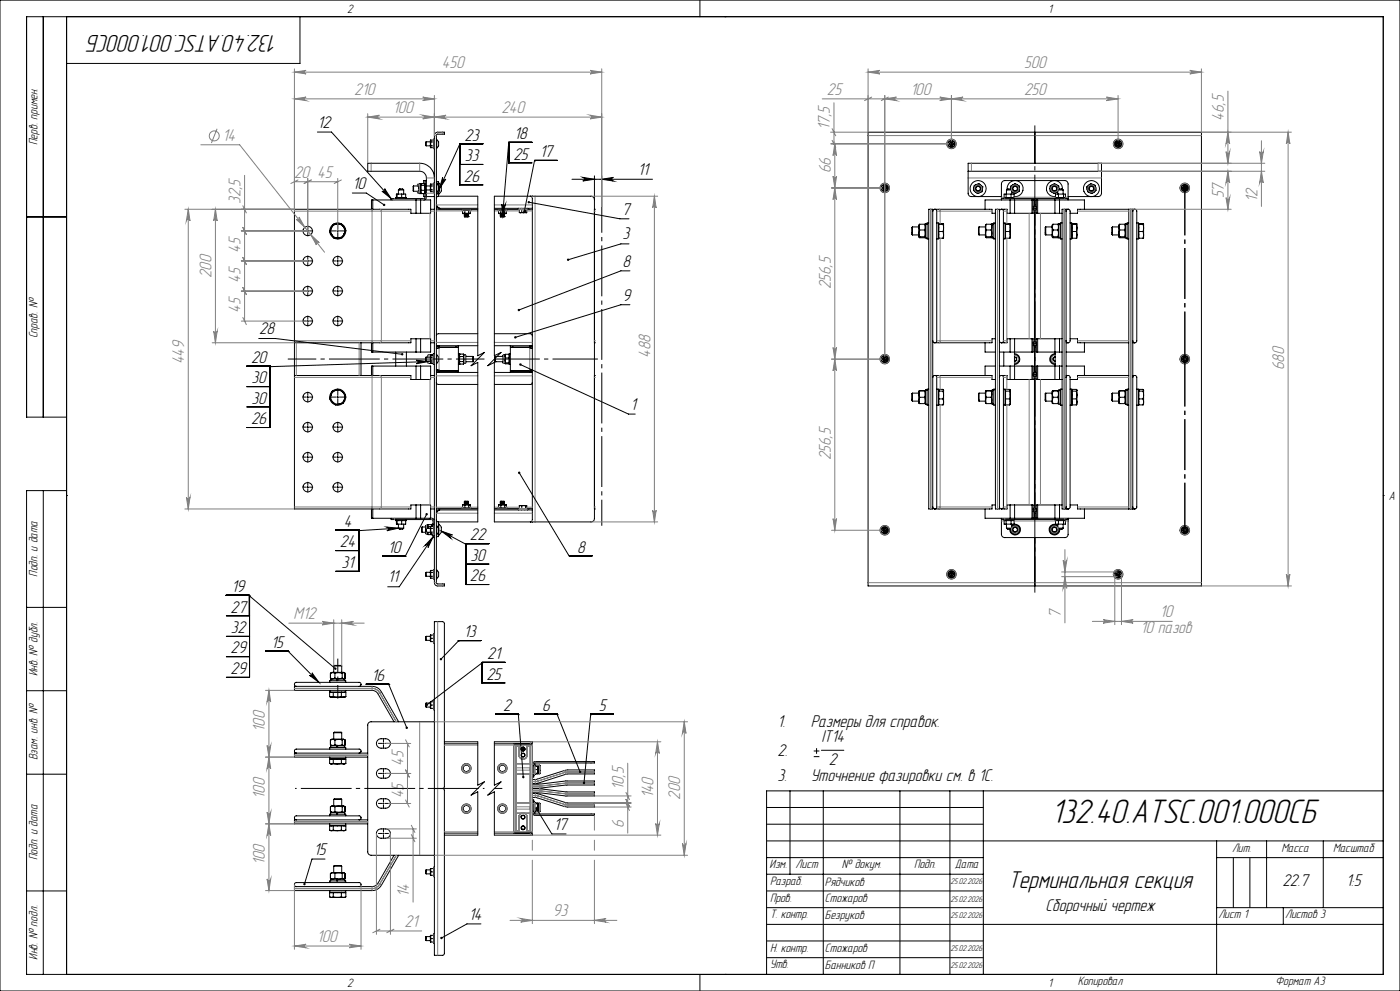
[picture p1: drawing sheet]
<svg xmlns="http://www.w3.org/2000/svg" width="420mm" height="297mm" viewBox="0 0 420 297" stroke-linecap="round" stroke-linejoin="round" font-family="sans-serif">
<defs><g id="words">
<text font-size="10.5" x="315.3" y="246.6">132.40.ATSC.001.000СБ</text>
<g font-size="7.5">
<text x="83.3" y="10.4" transform="rotate(-180 83.3 10.4)">132.40.ATSC.001.000СБ</text>
<text x="302.5" y="266.1">Терминальная секция</text>
</g>
<g font-size="5.3" fill="#808080">
<text x="132.6" y="20.4">450</text>
<text x="307.2" y="20.4">500</text>
<text x="106.3" y="28.4">210</text>
<text x="248.1" y="28.4">25</text>
<text x="273.1" y="28.4">100</text>
<text x="307.2" y="28.4">250</text>
<text x="117.8" y="33.8">100</text>
<text x="150.4" y="33.8">240</text>
<text x="249" y="38.9" transform="rotate(-90 249 38.9)">17,5</text>
<text x="367.1" y="36.2" transform="rotate(-90 367.1 36.2)">46,5</text>
<text x="66.8" y="42.2">14</text>
<text x="88.2" y="53.2">20 45</text>
<text x="249.2" y="51.9" transform="rotate(-90 249.2 51.9)">66</text>
<text x="367.1" y="59.5" transform="rotate(-90 367.1 59.5)">57</text>
<text x="72.2" y="61.2" transform="rotate(-90 72.2 61.2)">32,5</text>
<text x="377.2" y="60.5" transform="rotate(-90 377.2 60.5)">12</text>
<text x="72.2" y="75.7" transform="rotate(-90 72.2 75.7)">45</text>
<text x="63.4" y="83.4" transform="rotate(-90 63.4 83.4)">200</text>
<text x="72.2" y="84.8" transform="rotate(-90 72.2 84.8)">45</text>
<text x="249.2" y="86.7" transform="rotate(-90 249.2 86.7)">256,5</text>
<text x="72.2" y="93.7" transform="rotate(-90 72.2 93.7)">45</text>
<text x="195.1" y="107.3" transform="rotate(-90 195.1 107.3)">488</text>
<text x="55.3" y="109.2" transform="rotate(-90 55.3 109.2)">449</text>
<text x="385.2" y="111" transform="rotate(-90 385.2 111)">680</text>
<text x="249.2" y="138" transform="rotate(-90 249.2 138)">256,5</text>
<text x="88.1" y="185.5">М12</text>
<text x="318.3" y="185.2" transform="rotate(-90 318.3 185.2)">7</text>
<text x="348" y="185">10</text>
<text x="342.2" y="189.6">10 пазов</text>
<text x="79.5" y="219.3" transform="rotate(-90 79.5 219.3)">100</text>
<text x="121" y="229.5" transform="rotate(-90 121 229.5)">45</text>
<text x="79.5" y="239.4" transform="rotate(-90 79.5 239.4)">100</text>
<text x="121" y="239.2" transform="rotate(-90 121 239.2)">45</text>
<text x="187.1" y="236.8" transform="rotate(-90 187.1 236.8)">10,5</text>
<text x="196" y="239.3" transform="rotate(-90 196 239.3)">140</text>
<text x="204.1" y="239.6" transform="rotate(-90 204.1 239.6)">200</text>
<text x="187.1" y="248.3" transform="rotate(-90 187.1 248.3)">6</text>
<text x="79.5" y="259.3" transform="rotate(-90 79.5 259.3)">100</text>
<text x="122.7" y="269" transform="rotate(-90 122.7 269)">14</text>
<text x="165.9" y="274.6">93</text>
<text x="121.4" y="277.8">21</text>
<text x="95" y="282.3">100</text>
</g>
<g font-size="5.3">
<text x="95.2" y="38.3">12</text>
<text x="154.3" y="41.7">18</text>
<text x="139.3" y="42.1">23</text>
<text x="154" y="47.9">25</text>
<text x="161.9" y="47.1">17</text>
<text x="139.4" y="48.3">33</text>
<text x="191.4" y="52.5">11</text>
<text x="105.7" y="56.5">10</text>
<text x="139.2" y="54.5">26</text>
<text x="186.5" y="64.3">7</text>
<text x="186.8" y="71.8">3</text>
<text x="186.8" y="79.9">8</text>
<text x="186.8" y="90.1">9</text>
<text x="77.7" y="100.2">28</text>
<text x="75.3" y="108.7">20</text>
<text x="75.5" y="114.9">30</text>
<text x="75.5" y="121">30</text>
<text x="189.1" y="122.8">1</text>
<text x="75.3" y="127.2">26</text>
<text x="103.1" y="157.8">4</text>
<text x="141" y="162">22</text>
<text x="102" y="164.1">24</text>
<text x="116.3" y="165.6">10</text>
<text x="173.1" y="165.6">8</text>
<text x="102.5" y="170.2">31</text>
<text x="141.1" y="168.1">30</text>
<text x="69.5" y="177.4">19</text>
<text x="116.4" y="174.5">11</text>
<text x="141" y="174.2">26</text>
<text x="69.2" y="183.6">27</text>
<text x="69.3" y="189.8">32</text>
<text x="139.2" y="191">13</text>
<text x="69.2" y="195.8">29</text>
<text x="81.4" y="194.1">15</text>
<text x="146.2" y="197.5">21</text>
<text x="69.2" y="202">29</text>
<text x="146" y="203.7">25</text>
<text x="111.4" y="204.1">16</text>
<text x="151" y="213.1">2</text>
<text x="162.6" y="213.1">6</text>
<text x="179.6" y="213.1">5</text>
<text x="233.2" y="217.9">1.</text>
<text x="243.2" y="217.9">Размеры для справок.</text>
<text x="233.2" y="226.5">2.</text>
<text x="246.4" y="222.5">IT14</text>
<text x="233.2" y="234">3.</text>
<text x="243.2" y="234">Уточнение фазировки см. в 1С.</text>
<text x="248.7" y="229.4">2</text>
<text x="166.1" y="248.7">17</text>
<text x="94.1" y="256.2">15</text>
<text x="384.7" y="265.6">22.7</text>
<text x="403.9" y="265.6">1:5</text>
<text x="140.6" y="275.7">14</text>
<text x="313.6" y="272.9">Сборочный чертеж</text>
</g>
<g font-size="3.8">
<text x="104.2" y="3.8">2</text>
<text x="314.5" y="3.8">1</text>
<text x="11.3" y="43.5" transform="rotate(-90 11.3 43.5)">Перв. примен.</text>
<text x="11.3" y="101.4" transform="rotate(-90 11.3 101.4)">Справ. №</text>
<text x="416.6" y="149.8">A</text>
<text x="11.3" y="172.8" transform="rotate(-90 11.3 172.8)">Подп. и дата</text>
<text x="11.3" y="202.7" transform="rotate(-90 11.3 202.7)">Инв. № дубл.</text>
<text x="11.3" y="227.8" transform="rotate(-90 11.3 227.8)">Взам. инв. №</text>
<text x="11.3" y="257.8" transform="rotate(-90 11.3 257.8)">Подп. и дата</text>
<text x="369.6" y="255.3">Лит.</text>
<text x="384.4" y="255.3">Масса</text>
<text x="399.9" y="255.3">Масштаб</text>
<text x="230.9" y="260.3">Изм.</text>
<text x="238.7" y="260.3">Лист</text>
<text x="252.6" y="260.3">№ докум.</text>
<text x="274.2" y="260.3">Подп.</text>
<text x="286.5" y="260.3">Дата</text>
<text x="231" y="265.3">Разраб.</text>
<text x="247.5" y="265.4">Рядчиков</text>
<text x="231" y="270.3">Пров.</text>
<text x="231" y="275.3">Т. контр.</text>
<text x="247.5" y="275.4">Безруков</text>
<text x="247.5" y="270.4">Стожаров</text>
<text x="365.5" y="275.3">Лист 1</text>
<text x="385.5" y="275.3">Листов 3</text>
<text x="11.3" y="287.7" transform="rotate(-90 11.3 287.7)">Инв. № подл.</text>
<text x="231" y="285.3">Н. контр.</text>
<text x="247.5" y="285.4">Стожаров</text>
<text x="231" y="290.3">Утв.</text>
<text x="247.5" y="290.4">Банников П</text>
<text x="104.2" y="295.8">2</text>
<text x="314.5" y="295.8">1</text>
<text x="323.3" y="295.3">Копировал</text>
<text x="382.7" y="295.3">Формат А3</text>
</g>
<g font-size="2.6">
<text x="285.2" y="265.1">25.02.2026</text>
<text x="285.2" y="270.3">25.02.2026</text>
<text x="285.2" y="275.2">25.02.2026</text>
<text x="285.2" y="285.1">25.02.2026</text>
<text x="285.2" y="290">25.02.2026</text>
</g>
</g></defs>
<g fill="none" stroke="#000" stroke-width=".3">
<path d="M0 0h420v297h-420zM13 5v120M20 5v287M90 5v14h-70M210 0v5M217.5 5h.1M95.2 39.6h4.2l17.9 19.9M130.6 39.9l.7-.3h2v.6h-2.1l-.3 .3v134.2l.3 .3h2.1v.6h-2a.96 .96 0 0 1-1-1v-134zM260.4 39.6h100v136h-100zM310.4 39.6v9.3M105.7 57.9h4.2l5.4 3.5M111.8 59.9v2.8"/>
<path d="M114.6 57.3a.55 .55 0 0 0 .7 0 .55 .55 0 0 0 .1-.8l1.9 3zM117.3 59.5v.4M118.7 59.5v-.3h3.2v.3M118.9 59.2v-1h2.8v1M119.1 58.2v1M119.5 56.9l.3-.3h1l.3 .3M119.5 56.9h1.6M119.5 56.9v1.3M120.5 58.2v1M121.1 56.9v1.3M124.1 55.7v1.6M124.1 55.7h1.5"/>
<path d="M124.1 57.3h1.5M124.8 59.9v4M125.2 57.3l.1 .5h.9M126.2 59.9v4M126.2 55.2h-.9l-.1 .5M126.2 57.5l.1 .5M126.2 55.2v.1M126.2 55.3v1M126.2 56.3v1.2M126.2 57.5v.3M126.2 56.3l.1 .7M126.2 55.3l.1 .3"/>
<path d="M126.2 57.8l.1 .2M126.3 55.1l-.1 .1M126.3 55.6l-.1 .7M126.3 58h1.1M126.3 57l-.1 .5M126.3 57h1.1M126.3 55.6h1.1M126.3 55l-.1 .3M127 55h.1M127.1 58v.9h3.2M127.4 55.6v-.6h-1.5l-.3 .3v2.4l.3 .3h1.1M127.4 57v1"/>
<path d="M127.4 55.6v1.4M127.5 55.1v.1M127.5 54.1v5l-.1 .3-10.1 .1M127.5 57.8l-.1 .2M127.8 55.7v1.2M127.8 42.5v1.2M127.8 55.7h1.3M127.8 56.9h1.3M127.8 42.5h1.3M127.8 43.7h1.3M127.9 54.1h-.8v.9M127.9 56.9v1a1.53 1.53 0 0 1-.8 2"/>
<path d="M129.1 56.9h1M129.1 43.7h1M129.2 55.2h.9M129.2 42v2.3M129.2 55.2v2.3M129.2 57.5h.9M129.2 44.3h.9M129.2 42h.9M130.1 55.7l-1 .1M130.1 42.5l-1 .1M130.3 54.9h-.2v2.8h.2M130.3 41.7h-.2v2.8l.2 .1"/>
<path d="M130.3 53.3a4.3 4.3 0 0 0-4.4-4.4h-15.6v2.4h15.6a1.99 1.99 0 0 1 2 2v2.4M130.9 41.8v2.7M130.9 54.7l.1 .3M130.9 54.4h.6v.9M130.9 55h.1M130.9 57.7h.1M131 55.1a1.52 1.52 0 0 1 0 2.4M131 41.9a1.52 1.52 0 0 1 0 2.4M131 54.9a2.05 2.05 0 0 1 0 3.2M131 55v2.7M131 57.7l-.1 .6M131.5 54.7l.1 .8"/>
<path d="M131.5 58.8l-.4 .2-.2 .4M131.5 58.8h11.8v47.8l2-1-4 4 2-1v47.8h-11.8M131.5 57.7v1.1M131.6 54.9a2.04 2.04 0 0 1 0 3.2M131.6 57.6l-.1 .7M132.8 53.2a.53 .53 0 0 0 .2 .7 .53 .53 0 0 0 .7-.2l-1.9 2.9zM137.9 43.3h.1M137.9 43.3l-6.1 13.3M137.9 49.3h7M144.9 43.1h-7v12.3h7M152.6 42.8h.1M152.6 42.8l-1.8 21.9"/>
<path d="M159.1 58.8l.6 .5v3.1M159.6 42.6h-7v6.2h7M159.7 58.8v.1M159.7 58.8h-11.4v47.8l2-1-4 4 2-1v47.8h11.4M159.7 58.9v.3M159.7 58.8h17.6a1.09 1.09 0 0 1 1 1M160.3 48.3h.1M160.3 48.1h6.9M160.3 48.3l-3 15M171.6 53.7h24.2M174.8 53.2l3.5 .5-3.5 .6a.55 .55 0 0 0 .5-.6 .55 .55 0 0 0-.5-.5zM178.3 52.7v102.7a1.02 1.02 0 0 1-1 1h-17.6"/>
<path d="M180.5 53.7l3.5-.5a.55 .55 0 0 0-.5 .5 .55 .55 0 0 0 .5 .6zM180.5 52.7v9.2M264.4 55.7v1.2M264.4 56.9l1 .5M264.4 56.9l1 .6M265.2 56.3h.4M265.4 55.2h.1M265.4 56.1v.4M265.4 57.4v.1M265.4 55.2l-1 .5M265.4 55.2l1 .5M266.4 55.7v1.2"/>
<path d="M266.4 56.9l-1 .5M266.4 56.9l-1 .6M284.4 43.7l1 .5M284.4 42.5v1.2M284.4 43.7l1 .6M285.2 43.1h.4M285.4 42l-1 .5M285.4 42l1 .6M285.4 42h.1M285.4 42.9v.4M285.4 44.2v.1M285.4 42l1 .5"/>
<path d="M286.4 42.6v1.1M286.4 43.7l-1 .5M286.4 43.7h.1M286.4 43.7l-1 .6M286.4 42.5v.1M286.4 42.5v1.2M290.4 51.3v-2.4h40v2.4M290.4 51.3h40M290.4 51.3v6.6a.96 .96 0 0 0 1 1h9M292.3 55.6l1.4-.6 1.2 1-.3 1.5-1.4 .5-.6-.5-.6-.5zM300.4 59.5h20M300.4 59.5v-4.4a1.09 1.09 0 0 1 1-1h18a1.02 1.02 0 0 1 1 1v4.4"/>
<path d="M300.4 59.5v.4M301.1 59.5v-.3h3.2v.3M301.2 59.2v-1h3v1M301.8 58.2v1M301.9 56.9h1.6M301.9 56.9v1.3M302.2 56.7a2.4 2.4 0 0 1 2.3-2.6 2.4 2.4 0 0 1 2.4 2.6 2.4 2.4 0 0 1-2.7 2.2M303 59.9v4M303.2 56.6h-.9l-.4 .3M303.2 56.6l.3 .3M303.3 58.2v1M303.5 56.9v1.3"/>
<path d="M304.4 59.9v4M305.8 56.5a1.29 1.29 0 0 0-1.3-1.3 1.29 1.29 0 0 0-1.3 1.5M305.8 56.5a1.3 1.3 0 0 1-.8 1.2 1.3 1.3 0 0 1-1.5-.3M305.8 56.5v-.7l-1.3-.8-1.3 .8v.9M305.8 56.5v.8l-1.3 .7-1-.6M309.6 59.9v4M310 59.9v4h-7.9v-1.2h-1.6M310.4 59.9v1.5M310.9 59.9v4h7.7M311.3 59.9v4M316.5 59.9v4M316.5 59.5v-.3h3.2v.3"/>
<path d="M316.7 59.2v-1h2.9v1M317.3 56.9h1.6M317.3 56.9v1.3M317.5 58.2v1M317.6 56.7a1.3 1.3 0 0 0-1.5-1.5 1.3 1.3 0 0 0-.9 1.9 1.3 1.3 0 0 0 2.1 .3M317.6 56.7v-.9l-1.3-.8-1.3 .8v1.5l1.3 .7 1-.6M317.6 56.6h1l.3 .3M317.6 56.6l-.3 .3M317.9 59.9v4M318.7 56.7a2.41 2.41 0 0 0-2.3-2.6 2.41 2.41 0 0 0-2.5 2.6 2.41 2.41 0 0 0 2.8 2.2M318.9 56.9v1.3M319.1 58.2v1"/>
<path d="M320.4 59.5v.4M326 56l1.2-1 1.4 .6 .2 1.4-1.1 1-.7-.3-.7-.2zM330.4 51.3v6.6a1.02 1.02 0 0 1-1 1h-9M334.4 42.5v1.2M334.4 43.7l1 .6M334.4 42.5l.1 .1M334.5 42.6v1.1M334.5 43.7l.9 .6M334.5 43.7h-.1M335.2 43.1h.4M335.4 42h.1M335.4 42.9v.4"/>
<path d="M335.4 42l-.9 .6M335.4 42l1 .6M335.4 42l-1 .5M335.4 42l1 .5M336.4 42.6v1.1M336.4 42.5v1.2M336.4 43.7l-1 .6M336.4 42.5v.1M354.4 56.9l1 .6M354.4 55.7v1.2M354.4 55.7l.1 .1M354.5 56.9l.9 .5"/>
<path d="M354.5 55.8v1.1M354.5 56.9h-.1M355.2 56.3h.4M355.4 55.2l-.9 .6M355.4 55.2l1 .6M355.4 55.2h.1M355.4 56.1v.4M355.4 57.4v.1M355.4 55.2l-1 .5M355.4 55.2l1 .5M356.4 55.8v1.1M356.4 56.9l-1 .5"/>
<path d="M356.4 56.9h.1M356.4 56.9l-1 .6M356.4 55.7v.1M356.4 55.7v1.2M8 65h12M92.1 69.2h.4M92.1 78.2h.4M92.3 69v.4M92.3 78v.4M98.9 69.5l.4 .9 .9 .9M99.4 68.3l-.5 1.1 .7 1M99.4 68.3a2.18 2.18 0 0 0 .2 2.1"/>
<path d="M99.6 70.4a2.14 2.14 0 0 0 1.9 .9M99.6 70.4l.6 1 1.3-.1M99.9 67.3l-.7 .7-.3 1.3M101.1 69.2h.4M101.1 78.2h.4M101.2 67.1h1.2l.7 .9M101.2 67.1a2.11 2.11 0 0 1 1.9 .9M101.2 67.1a2.09 2.09 0 0 0-1.8 1.2M101.2 67.1l-1.2 .1-.6 1.1M101.3 69v.4M101.3 78v.4M102.3 67l-1-.2-1.3 .4"/>
<path d="M102.5 67.1l.7 .6 .5 1.3M102.6 71.3l-1.2 .3-1-.2M103.1 68a2.26 2.26 0 0 1 .1 2.2M103.1 68l.7 1.1-.6 1.1M103.2 70.2a2.09 2.09 0 0 1-1.7 1.1M103.2 70.2a1.16 1.16 0 0 1-1.7 1.1M103.7 69.2l-.3 1.2-.7 .8M111.4 62.7v-2.8h17.8v4h-5.9v-1.2h-35v40M129.2 62.7h1.1M130.9 62.8h12.4M130.9 62.4h12.4M130.9 61.4l1 1a1.02 1.02 0 0 1-1-1z"/>
<path d="M138.5 62.8v.2h2.8v-.2M138.8 63.9h2.3M138.8 63v.9M139.3 64.9h.1M139.3 64.5h1.2M139.3 64.6h1.2M139.3 64.7h1.2M139.3 64.1h1.2M139.3 64.3h1.2M139.3 64.9h1.2M139.3 64.1h.1M139.3 64.3h.1"/>
<path d="M139.3 64.5v.1M139.3 64.7h.1M139.3 64.7l.1 .1M139.3 64.1l.1 .1M139.3 64.6h.1M139.3 64.3l.1 .1M139.4 64.6h1M139.4 64.8h1M139.4 64.4h1M139.4 64.2h1M139.4 64.6l-.1 .1M139.4 64.4l-.1 .1"/>
<path d="M139.4 64.2l-.1 .1M139.4 64.8l-.1 .1M139.5 63l-.2 1.1M140.4 64.6l.1 .1M140.4 64.4l.1 .1M140.4 64.2l.1 .1M140.4 64l.1 .1M140.4 64.8l.1 .1M140.5 64.9h.1M140.5 64.1h.1M140.5 64.3h.1M140.5 64.5v.1"/>
<path d="M140.5 64.7h.1M140.5 64.7l-.1 .1M140.5 64.1l-.1 .1M140.5 64.6h-.1M140.5 64.3l-.1 .1M140.6 63l-.1 1M141.1 63v.9M148.3 62.4h11.4M148.3 62.8h7.5M149.3 62.8v.2h2.8l.1-.2M149.6 63v.9M149.6 63.9h2.3"/>
<path d="M150.1 64.9h.1M150.1 64.9h1.2M150.1 64.3h1.2M150.1 64.5h1.2M150.1 64.6h1.2M150.1 64.7h1.2M150.1 64.1h.1M150.1 64.3h.1M150.1 64.5v.1M150.1 64.7h.1M150.1 64.1l.1 .1M150.1 64.6h.1"/>
<path d="M150.1 64.3l.1 .1M150.1 64.7l.1 .1M150.2 64.2h1M150.2 64.8h1M150.2 64.6h1M150.2 64.4h1M150.2 64.2l-.1 .1M150.2 64l-.1 .1M150.2 64.8l-.1 .1M150.2 64.6l-.1 .1M150.2 64.4l-.1 .1M150.2 63l.1 1"/>
<path d="M150.5 61.2a.53 .53 0 0 0 .5 .5 .53 .53 0 0 0 .6-.4l-.8 3.4zM151.2 64.2l.1 .1M151.2 64l.1 .1M151.2 64.8l.1 .1M151.2 64.6l.1 .1M151.2 64.4l.1 .1M151.3 64.9h.1M151.3 64.1h-1.2M151.3 64.1h.1M151.3 64.3h.1M151.3 64.5v.1M151.3 64.7h.1"/>
<path d="M151.3 64.1l-.1 .1M151.3 64.6h-.1M151.3 64.3l-.1 .1M151.3 64.7l-.1 .1M151.4 63l-.1 1M151.9 63v.9M155.6 62.4l-.1 .2 .3 .1M155.7 62.7l.1 .9M155.8 63.6l.3 .1M156.1 63.7h1M156.5 62.7v.9M156.5 63.6l.6 .1"/>
<path d="M156.5 63.6l-.4 .1M157.1 63.7h.8M157.7 63.6l.2 .1M157.7 63.6l-.6 .1M157.9 63.7h.1M158 63.7h-.1M158 62.8h1.7M158.1 62.7l-.1 .9-.1 .1M158.2 62.4l.1 .2-.6 .2v.8M158.6 60.6l27.4 5h2.7M159.7 62.4v41.2M178.3 62.7h.1"/>
<path d="M178.3 62.7v.6M188.7 73.1h-2.4l-15.9 4.8M273.7 68v2.4M273.7 68l-.2 .2v2l.2 .2M273.7 68h1.9M273.7 70.4h1.9M275.9 67.2l-.3 .3 .2 3.7M275.9 67.2l-.2 .8 .2 .9M275.9 68.9l-.2 1 .2 1M275.9 70.9l-.2 .2 .2 .2h1.5l.1-.2-.1-.2M275.9 70.9h1.5M275.9 68.9h1.5"/>
<path d="M275.9 67.2h1.5M277.4 68.9l.1 1.1-.1 .9M277.4 67.2l.1 .9-.1 .8M277.4 67.2l.2 .3M277.6 67.1v4.2h.5M277.6 70.9l-.1 .3M277.6 67.1h.5M277.6 67.1h.1M278.6 66.8h-.5v4.8h.5M279.2 62.7h-.6v89.8h.6M279.2 62.7h.1M279.3 62.7h.5v89.8h-.5"/>
<path d="M280.4 62.7l-.4 .2-.2 .4M280.4 62.7h.1M280.5 62.7l.5 .5v39.1l-.5 .4M280.5 62.7h17.1v1.2h1M281 66.8h.5v4.8h-.5M281.5 71.3h.2M281.5 67.1h.2M281.7 67.2h1.2M281.7 69.4h1.2M282.9 67.2l.2 1.1M282.9 69.4l.2 1M283.1 68.3l-.2 1.1"/>
<path d="M283.1 68.3v2.1M283.1 70.4l-.2 1M283.1 67.1l-.2 .1M283.1 67.1v1.2M283.1 70.4v.9l-.2 .1M283.1 67.1h-1.4v4.3h1.2M293.7 68l-.2 .2v2l.2 .2M293.7 68v2.4M293.7 68h1.9M293.7 70.4h1.9M295.5 62.7v-2.8h29.8v2.8M295.7 67.3v3.9"/>
<path d="M295.9 67.2l-.1 .1M295.9 67.2l-.2 .8 .2 .9M295.9 68.9l-.2 1 .2 1M295.9 70.9l-.2 .2 .2 .2h1.5l.1-.2-.1-.2M295.9 70.9h1.5M295.9 68.9h1.5M295.9 67.2h1.5M297.4 68.9l.1 1.1-.1 .9M297.4 67.2l.1 .9-.1 .8M297.4 67.2l.2 .3M297.6 67.1v4.2h.5M297.6 70.9l-.1 .3"/>
<path d="M297.6 67.1h.5M297.6 67.1h.1M298.6 66.8h-.5v4.8h.5M299.2 62.7h-.6v89.8h.6M299.2 62.7h.1M299.3 62.7h.5v89.8h-.5M300.4 62.7l-.4 .2-.2 .4M300.4 62.7h.1M300.5 62.7l.5 .5v39.1l-.5 .4M301 66.8h.5v4.8h-.5M301.5 71.3h.2M301.5 67.1h.2"/>
<path d="M301.7 67.2h1.2M301.7 69.4h1.2M302.9 67.2l.2 1.1M302.9 69.4l.2 1M303.1 68.3l-.2 1.1M303.1 68.3v2.1M303.1 70.4l-.2 1M303.1 67.1l-.2 .1M303.1 67.1v1.2M303.1 70.4v.9l-.2 .1M303.1 67.1h-1.4v4.3h1.2M310 62.8l.3 .4v39.1l-.3 .4"/>
<path d="M310 62.4h.9M310.4 61.4l-.4 .6M310.4 61.4l.5 .6M310.9 62.8l-.3 .4v39.1l.3 .4M313.7 68l-.2 .2v2l.2 .2M313.7 68v2.4M313.7 68h1.9M313.7 70.4h1.9M315.9 67.2l-.3 .3 .1 3.7M315.9 67.2l-.2 .8 .2 .9M315.9 68.9l-.2 1 .2 1M315.9 70.9l-.2 .2 .2 .2h1.5l.1-.2-.1-.2"/>
<path d="M315.9 70.9h1.5M315.9 68.9h1.5M315.9 67.2h1.5M317.4 68.9l.1 1.1-.1 .9M317.4 67.2l.1 .9-.1 .8M317.4 67.2l.1 .1M317.5 67.3l.1 .2M317.6 67.1v4.2h.5M317.6 70.9l-.1 .3M317.6 67.1h.5M317.6 67.1h.1M318.6 66.8h-.5v4.8h.5"/>
<path d="M319.8 62.7h-1.2v89.8h1.2M319.8 62.7h.6M319.8 62.7v89.8M320.4 62.7l.6 .5v39.1l-.6 .4M320.4 62.7l-.3 .1-.3 .5M321 66.8h.5v4.8h-.5M321.5 71.3h.2M321.5 67.1h.2M321.7 67.2h1.2M321.7 69.4h1.2M322.9 67.2l.2 1.1M322.9 69.4l.2 1"/>
<path d="M323.1 68.3l-.2 1.1M323.1 68.3v2.1M323.1 70.4l-.2 1M323.1 67.1l-.2 .1M323.1 67.1v1.2M323.1 70.4v.9l-.2 .1M323.1 67.1h-1.4v4.3h1.2M333.7 68l-.1 .2v2l.1 .2M333.7 68v2.4M333.7 68h1.9M333.7 70.4h1.9M335.9 67.2l-.3 .3 .1 3.7"/>
<path d="M335.9 67.2l-.2 .8 .2 .9M335.9 68.9l-.2 1 .2 1M335.9 70.9l-.2 .2 .2 .2h1.5l.1-.2-.1-.2M335.9 70.9h1.5M335.9 68.9h1.5M335.9 67.2h1.5M337.4 68.9l.1 1.1-.1 .9M337.4 67.2l.1 .9-.1 .8M337.4 67.2l.2 .3M337.6 67.1v4.2h.5M337.6 70.9l-.1 .3M337.6 67.1h.5"/>
<path d="M337.6 67.1h.1M338.6 62.7h1.2M338.6 66.8h-.5v4.8h.5M338.6 62.7h-15.3v1.2h-2.3M338.6 62.7v89.8M339.8 62.7h.6M339.8 62.7v89.8M340.4 62.7l.6 .5v39.1l-.6 .4M340.4 62.7l-.3 .1-.3 .5M341 66.8h.5v4.8h-.5M341.5 71.3h.2M341.5 67.1h.2"/>
<path d="M341.7 67.2h1.2M341.7 69.4h1.2M342.9 67.2l.2 1.1M342.9 69.4l.2 1M343.1 68.3l-.2 1.1M343.1 68.3v2.1M343.1 70.4l-.2 1M343.1 67.1l-.2 .1M343.1 67.1v1.2M343.1 70.4v.9l-.2 .1M343.1 67.1h-1.4v4.3h1.2M92.1 87.2h.4"/>
<path d="M92.1 96.2h.4M92.3 87v.4M92.3 96v.4M101.1 87.2h.4M101.1 96.2h.4M101.3 87v.4M101.3 96v.4M189 81.2h-2.7l-30.7 11.7M189 91.3h-2.7l-31.7 9.8M74 109.7h7v18.4h-7M74 115.9h7M77.6 101.5h5.1l37.9 4.7"/>
<path d="M81 109.9h.1M88.3 112.5v40h35v-1.2h5.9v4M88.3 112.5h35v1.2h5.9v-4h-17.8v2.8M88.3 102.7h35v-1.2h5.9v4h-17.8v-2.8M88.3 102.7v9.8M92.1 119h.4M92.3 118.8v.4M99 119.7l.5 .9 1 .7M99.3 118.4a2.15 2.15 0 0 0 .5 2M99.3 118.4l-.3 1.2 .8 .8M99.6 117.3l-.5 .9-.1 1.3M100.9 117l1.2-.3 .8 .9"/>
<path d="M100.9 117a2.03 2.03 0 0 1 2 .6M100.9 117a2.14 2.14 0 0 0-1.6 1.4M100.9 117l-1.2 .2-.4 1.2M101.1 119h.4M101.3 118.8v.4M102 116.7h-1.1l-1.2 .5M102.1 116.8l1.1 .7 .4 .9M102.9 117.6a2.15 2.15 0 0 1 .4 2.1M102.9 117.6l.8 .9-.4 1.2M103.3 119.7a2.14 2.14 0 0 1-1.5 1.4M103.3 119.7l-.3 1.1-1.2 .3M103.7 118.6l-.1 1.2-.6 .9"/>
<path d="M108.3 102.7v9.8M111.8 102.7v2.8M111.8 109.7v2.8M118.7 105.5v4.2M121.9 105.5v4.2M124.8 101.5v4M124.8 109.7v4M124.9 107.9l3.5 .5-3.5 .6a.53 .53 0 0 0 .5-.5 .53 .53 0 0 0-.5-.6zM126.2 101.5v4M126.2 109.7v4M127.8 107v1.2M127.8 107h1.3"/>
<path d="M127.8 108.2h1.3M128.4 108.2l.1 .7h1.5M128.4 108.4l-47.4 1.5M129.1 108.2h1M129.2 112.5h1.1M129.2 102.7h1.1M129.2 106.5v2.3M129.2 108.8h.9M129.2 106.5h.9M130 106.3h-1.5l-.1 .7M130 108.8v.4h.3M130.1 107l-1 .1"/>
<path d="M130.3 106.2h-.2v2.8h.2M130.3 106h-.3v.5M130.9 106.3v2.7M130.9 110.8h.8v.8a.78 .78 0 0 1-.8-.8zM130.9 114.6l.5 .6h11.9M130.9 103.6h12.4M130.9 111.6h12.4M131 106.4a1.52 1.52 0 0 1 0 2.4M131.2 103.9l.5-.3v.8h-.8zM131.3 110.8l.4 .4h5.8v.4M131.7 104.1h5.8v7h-5.8M136.7 104.1h.4"/>
<path d="M136.7 111.1h.4M137.5 106h.3v3.2h-.3M137.5 103.6v.4h-5.8l-.4 .4M137.8 108.9l.2 .2M138 108.4v.7M138 106.9v1.5M138 106.1v.8M138 108.4h1M138 106.1l-.2 .2M138 109.1h1M138 106.9h1M138 106.1h1"/>
<path d="M139 108.4l.1 .4M139 106.9l.1 .7M139 106.1l.1 .4M139 106.1l.1 .2M139.1 106.3l.6 .2v2.3l-.6 .1M139.1 106.5v1.1M139.1 106.3v.2M139.1 108.8v.1M139.1 107.6v1.2M139.1 107.6l-.1 .8M139.1 108.9l-.1 .2M139.1 108.8l-.1 .3"/>
<path d="M139.1 106.5l-.1 .4M139.7 106.8h2.2M139.7 108.4h2.2M141.9 106.8v1.6M143.3 100h-11.8l-.4 .2-.2 .4M148.3 100h10.8l.4 .2 .2 .4M148.3 103.6h11.4M148.3 111.6h11.4M148.4 108.3l.2 .1M148.4 108.3h.1M148.6 108.4h.1M148.6 106.8v1.6"/>
<path d="M148.6 106.8l-.2 1.5M148.6 106.8h2.3M148.6 108.4h2.3M151.5 106.3h-.5l-.1 .2v2.2l.6 .2M151.5 108l.1 .7M151.5 106.7l.1 .6M151.5 106.7v1.3M151.5 108.9h.1M151.5 106.3v.4M151.5 108v.9M151.5 106.3h.1M151.5 108.9v.1"/>
<path d="M151.6 108.7l-.1 .2M151.6 106.2v.1M151.6 108.7h1.1M151.6 107.3l-.1 .7M151.6 107.3h1.1M151.6 106.2l-.1 .5M151.6 106.2h1.1M152.7 107.3v1.4M152.7 106.2v1.1M152.7 108.7v.3l-1.2-.1M152.7 106.2l.1 .1M153.1 106h-.3v3.2h.3"/>
<path d="M153.1 103.6v.4h5.9l.3 .4M153.5 104.1h.4M153.5 111.1h.4M156.1 109.3l32.5 14.8h2M158.9 110.8h.7a.58 .58 0 0 1-.7 .8zM158.9 103.6a.59 .59 0 0 1 .7 .8h-.7zM158.9 104.1h-5.8v7h5.8M159.3 110.8l-.3 .4h-5.9v.4M159.7 114.6l-.1 .4-.4 .2h-10.9M159.7 111.6v41.2M159.7 103.6v8M178.3 112.5h.1"/>
<path d="M178.3 112.5v.6M178.3 102.7h.1M178.3 102.1v.6M264.4 108.2l1 .5M264.4 107v1.2M264.4 108.2l1 .6M265.2 107.6h.4M265.4 106.5l-1 .5M265.4 106.5l1 .5M265.4 106.5h.1M265.4 107.4v.4M265.4 108.7v.1"/>
<path d="M266.4 107v1.2M266.4 108.2l-1 .5M266.4 108.2l-1 .6M273.7 117.8v2.4M273.7 117.8l-.2 .2v2l.2 .2M273.7 117.8h1.9M275.9 117.2a.68 .68 0 0 0-.3 1v1.7a.8 .8 0 0 0 .3 1.1M275.9 117.2l-.2 .8 .2 1.1M275.9 119.1l-.2 .8 .2 1.1M275.9 119.1h1.5M275.9 117.2h1.5M275.9 117.1h1.6"/>
<path d="M277.4 119.1l.1 1-.1 .9M277.4 117.2l.1 1-.1 .9M277.5 117.1l-.1 .1M277.5 117.1l.1 .2M277.6 117v4.1h.5M277.6 117h.5M278.1 116.9l-.5 .1M278.6 116.6h-.5v4.8h.5M279.8 102.1l.1 .4 .5 .2M280.4 112.5l-.3 .1-.3 .5M280.4 112.5h.1M280.4 102.7h.1"/>
<path d="M280.5 112.5l.5 .5v39l-.5 .5M280.5 112.5h17.1v1.2h1M281 116.6h.5v4.8h-.5M281.5 116.9h.2M281.7 117.2h1.2M281.7 119.6h1.2M282.9 117.2l.2 1.2M282.9 119.6l.2 .8M283.1 118.4l-.2 1.2M283.1 118.4v2M283.1 117l-.2 .2M283.1 117v1.4"/>
<path d="M283.1 117l-.2-.3h-1.2v4.7h1.2M283.1 116.9v.1M293.7 117.8l-.2 .2v2l.2 .2M293.7 117.8v2.4M293.7 117.8h1.9M295.5 102.7v2.8h3.1M295.9 117.2a.68 .68 0 0 0-.3 1v1.7a.8 .8 0 0 0 .3 1.1M295.9 117.2l-.2 .8 .2 1.1M295.9 119.1l-.2 .8 .2 1.1M295.9 119.1h1.5M295.9 117.1h1.6M295.9 117.2h1.5"/>
<path d="M297.4 119.1l.1 1-.1 .9M297.4 117.2l.1 1-.1 .9M297.5 117.1l-.1 .1M297.5 117.1l.1 .2M297.6 117v4.1h.5M297.6 117h.5M298.1 116.9l-.5 .1M298.6 116.6h-.5v4.8h.5M298.6 101.5h-1v1.2h-17.1M298.6 109.7h-3.1v2.8M299.8 102.1l.1 .4 .5 .2M299.8 109.7h10.2v4h-7.9v-1.2h-1.6"/>
<path d="M300.4 112.5l-.3 .1-.3 .5M300.4 112.5h.1M300.4 102.7h.1M300.5 102.7h1.6v-1.2h7.9v4h-10.2M300.5 112.5l.5 .5v39l-.5 .5M301 116.6h.5v4.8h-.5M301.1 105.5v4.2M301.5 116.9h.2M301.7 117.2h1.2M301.7 119.6h1.2M302.9 117.2l.2 1.2M302.9 119.6l.2 .8"/>
<path d="M303 116.9l.1 .1M303 101.5v4M303 109.7v4M303.1 118.4l-.2 1.2M303.1 118.4v2M303.1 117l-.2 .2M303.1 117v1.4M303.1 117l-.2-.3h-1.2v4.7h1.2M304.3 106a1.61 1.61 0 0 1 1.6 1.6 1.61 1.61 0 0 1-1.6 1.6M304.3 106.3a1.31 1.31 0 0 1 1.3 1.3 1.31 1.31 0 0 1-1.3 1.3M304.3 107a.6 .6 0 0 1 .6 .6 .6 .6 0 0 1-.6 .6M304.3 106.9l.6 .4v.7l-.6 .3"/>
<path d="M304.4 101.5v12.2M309.6 101.5v4M309.6 109.7v4M310 103.4l.4 .6M310 112.6l.3 .4v39l-.3 .5M310 112.2h.9M310 103h.9M310.3 103.6h.3M310.3 111.6h.3M310.4 111.2l-.4 .6M310.4 111.2l.5 .6M310.4 104v7.2"/>
<path d="M310.9 103.4l-.5 .6M310.9 112.6l-.3 .4v39l.3 .5M311.3 101.5v4M311.3 109.7v4M313.7 117.8l-.2 .2v2l.2 .2M313.7 117.8v2.4M313.7 117.8h1.9M315.9 117.2a.68 .68 0 0 0-.3 1v1.7a.8 .8 0 0 0 .3 1.1M315.9 117.2l-.2 .8 .2 1.1M315.9 119.1l-.2 .8 .2 1.1M315.9 119.1h1.5M315.9 117.2h1.5"/>
<path d="M315.9 117.1h1.6M316.5 101.5v4M316.5 109.7v4M316.5 106a1.61 1.61 0 0 0-1.6 1.6 1.61 1.61 0 0 0 1.6 1.6M316.5 106.3a1.31 1.31 0 0 0-1.3 1.3 1.31 1.31 0 0 0 1.3 1.3M316.5 107a.6 .6 0 0 0-.6 .6 .6 .6 0 0 0 .6 .6M316.5 105.5v4.2M316.5 106.9l-.6 .4v.7l.6 .3M317.4 119.1l.1 1-.1 .9M317.4 117.2l.1 1-.1 .9M317.4 117.2l.2 .1M317.6 117v4.1h.5"/>
<path d="M317.6 117h.5M317.9 101.5v4M317.9 109.7v4M318.1 116.9l-.5 .1M318.6 116.6h-.5v4.8h.5M318.6 109.7h-7.7v4h7.7M318.6 101.5h-7.7v4h7.7M319.8 102.1l.3 .5 .3 .1M319.8 102.7h.6M319.8 112.5h.6M319.8 109.7h5.5v2.8M320.4 112.5l.4 .1 .2 .4v39l-.6 .5"/>
<path d="M320.4 112.5l-.3 .1-.3 .5M321 116.6h.5v4.8h-.5M321 101.5h2.3v1.2h15.3M321.5 116.9h.2M321.7 117.2h1.2M321.7 119.6h1.2M322.9 117.2l.2 1.2M322.9 119.6l.2 .8M323 116.9l.1 .1M323.1 118.4l-.2 1.2M323.1 118.4v2M323.1 117l-.2 .2"/>
<path d="M323.1 117v1.4M323.1 117l-.2-.3h-1.2v4.7h1.2M325.3 102.7v2.8h-5.5M333.7 117.8l-.1 .2v2l.1 .2M333.7 117.8v2.4M333.7 117.8h1.9M335.9 117.2a.68 .68 0 0 0-.3 1v1.7a.8 .8 0 0 0 .3 1.1M335.9 117.2l-.2 .8 .2 1.1M335.9 119.1l-.2 .8 .2 1.1M335.9 119.1h1.5M335.9 117.2h1.5M335.9 117.1h1.5"/>
<path d="M337.4 119.1l.1 1-.1 .9M337.4 117.2l.1 1-.1 .9M337.4 117.2l.2 .1M337.6 117v4.1h.5M337.6 117h.5M338.1 116.9l-.5 .1M338.6 116.6h-.5v4.8h.5M338.6 112.5h-15.3v1.2h-2.3M339.8 112.5h.6M339.8 102.1l.3 .5 .3 .1M339.8 102.7h.6M340.4 112.5l.4 .1 .2 .4v39l-.6 .5"/>
<path d="M340.4 112.5l-.3 .1-.3 .5M341 116.6h.5v4.8h-.5M341.5 116.9h.2M341.7 117.2h1.2M341.7 119.6h1.2M342.9 117.2l.2 1.2M342.9 119.6l.2 .8M343 116.9l.1 .1M343.1 118.4l-.2 1.2M343.1 118.4v2M343.1 117l-.2 .2M343.1 117v1.4"/>
<path d="M343.1 117l-.2-.3h-1.2v4.7h1.2M354.4 107v1.2M354.4 108.2l1 .6M354.4 107l.1 .1M354.5 107.1v1.1M354.5 108.2l.9 .5M354.5 108.2h-.1M355.4 106.5h.1M355.4 108.7v.1M355.4 106.5l-.9 .6M355.4 106.5l1 .6M355.4 106.5l-1 .5"/>
<path d="M355.4 106.5l1 .5M356.4 107.1v1.1M356.4 108.2l-1 .5M356.4 108.2h.1M356.4 107v1.2M356.4 108.2l-1 .6M356.4 107v.1M20 125h-12v-120h407v287h-407v-145h12M74 122h7M92.1 128h.4M92.1 137h.4M92.3 127.8v.4"/>
<path d="M92.3 136.8v.4M99.8 120.4a2.03 2.03 0 0 0 2 .7M99.8 120.4l.8 1 1.2-.3M101.1 128h.4M101.1 137h.4M101.3 127.8v.4M101.3 136.8v.4M102.9 120.9l-1.2 .5h-1M273.7 120.2h1.9M275.9 121h1.5M277.6 120.8l-.2 .2M281.5 121.1h.2"/>
<path d="M283.1 120.4l-.2 1M293.7 120.2h1.9M295.9 121h1.5M297.6 120.8l-.2 .2M301.5 121.1h.2M303.1 120.4l-.2 1M313.7 120.2h1.9M315.9 121h1.5M317.6 120.8l-.2 .2M321.5 121.1h.2M323.1 120.4l-.2 1M333.7 120.2h1.9"/>
<path d="M335.9 121h1.5M337.6 120.8l-.2 .2M341.5 121.1h.2M343.1 120.4l-.2 1M13 147v145M20 148.5h.1M92.1 146h.4M92.3 145.8v.4M100.7 158.9h7v12.3h-7M101.1 146h.4M101.3 145.8v.4M107.7 159h.1"/>
<path d="M111.4 152.5v2.8h18.3l.5 .4 .1 .4M111.8 152.5v2.8M116 158l3.5 .3-3.4 .8a.55 .55 0 0 0 .4-.6 .55 .55 0 0 0-.5-.5zM117.3 155.3v.4h12.3l.3 .3v1.8M118.7 155.7v.3h3.2v-.3M118.9 156v1.1h2.8v-1.1M119.1 156v1.1M119.5 158.3h1.6M119.5 158.3l.3 .3h1l.3-.3M119.5 157.1v1.2M119.5 158.3l-11.8 .7M120.5 156v1.1"/>
<path d="M121.1 157.1v1.2M124.8 151.3v4M126.2 151.3v4M126.6 157.9v1.6M126.6 159.5h1.1M126.6 157.9h1.1M127.8 158.3v1.2M127.8 158.3h1.3M127.8 159.5h1.3M128 154.1l-6.4 12.7M128.3 157.4l-.6 .1v2.4l.6 .1M128.3 157.4v.1"/>
<path d="M128.3 157.5v.8l.1-.5M128.3 159.5v.3M128.3 159.8v.2M128.3 157.5l.1 .3M128.3 157.5l.1-.3h1.1v.6M128.3 159.8l.1 .4M128.4 157.3l-.1 .1M128.4 159.5l-.1 .3M128.4 157.8h.7M129.1 157.8l.1 2.3M129.1 159.5h1M129.2 152.5h1.1"/>
<path d="M129.2 157.8v2.3M129.2 157.8h-.1M129.2 157.8h.9M129.5 157.3l.1 .1M129.6 157.1h.1M129.6 157.1v.7M129.6 157.1h.3M130.1 158.4h-1M130.3 157.5h-.2v2.8h.2M130.9 157.5v2.8M130.9 152.8h12.4M130.9 152.4h12.4"/>
<path d="M130.9 155.9l.2 .3 .4 .2M131 157.7a1.55 1.55 0 0 1 0 2.4M131.2 153.1l.7-.3-1 1zM131.5 156.9v3.6M131.5 159.6v1.2h-.6M131.5 156.4v1.8M131.6 157.1a2.03 2.03 0 0 1 0 3.2M132.4 159.2l3.3 1.1a.55 .55 0 0 0-.7 .3 .55 .55 0 0 0 .2 .7zM132.4 159.2l7.4 3.9M138.5 152.4l.1-.2h2.7v.2M138.8 151.3h2.3M138.8 151.3v.9"/>
<path d="M139.3 151h1.2M139.3 150.9h1.2M139.3 150.7h1.2M139.3 150.5h1.2M139.3 150.3h1.2M139.3 150.4h1.2M139.3 151.1h1.2M139.3 150.3v.1M139.3 150.5h.1M139.3 150.7h.1M139.3 150.9v.1M139.3 151.1h.1"/>
<path d="M139.3 150.7l.1 .1M139.3 150.5l.1 .1M139.3 151h.1M139.3 150.4h.1M139.3 151.1l.2 1.1M139.4 150.8h1M139.4 150.6h1M139.4 151h1M139.4 150.4h1M139.4 151l-.1 .1M139.4 150.4l-.1 .1M139.4 150.8l-.1 .1"/>
<path d="M139.4 150.6l-.1 .1M140.4 151l.1 .1M140.4 150.4l.1 .1M140.4 150.8l.1 .1M140.4 150.6l.1 .1M140.5 150.3v.1M140.5 150.5h.1M140.5 150.7h.1M140.5 150.9v.1M140.5 151.1h.1M140.5 150.7l-.1 .1M140.5 150.5l-.1 .1"/>
<path d="M140.5 151h-.1M140.5 150.4h-.1M140.5 151.1l-.1 .1M140.5 151.2l.1 1M141.1 151.3v.9M148.3 152.8h11.4M148.3 152.4h7.5M149.3 152.4l.1-.2h2.7l.1 .2M149.6 151.3h2.3M149.6 151.3v.9M150.1 151h1.2M150.1 150.7h1.2"/>
<path d="M150.1 150.5h1.2M150.1 150.9h1.2M150.1 151.1h1.2M150.1 150.3h1.2M150.1 150.4h1.2M150.1 151h.1M150.1 150.7l.1 .1M150.1 150.3v.1M150.1 150.5h.1M150.1 150.7h.1M150.1 150.9v.1M150.1 151.1h.1"/>
<path d="M150.1 150.5l.1 .1M150.1 150.4h.1M150.1 151.1l.1 .1M150.2 151h1M150.2 150.8h1M150.2 150.4h1M150.2 150.6h1M150.2 150.4l-.1 .1M150.2 151l-.1 .1M150.2 150.6l-.1 .1M150.2 150.8l-.1 .1M150.3 151.2l-.1 1"/>
<path d="M151.2 150.4l.1 .1M151.2 151l.1 .1M151.2 150.6l.1 .1M151.2 150.8l.1 .1M151.3 151h-.1M151.3 150.7l-.1 .1M151.3 150.3v.1M151.3 150.5h.1M151.3 150.7h.1M151.3 150.9v.1M151.3 151.1h.1M151.3 150.5l-.1 .1"/>
<path d="M151.3 150.4h-.1M151.3 151.1l-.1 .1M151.3 151.2l.1 1M151.9 151.3v.9M155.8 152.5l-.3 .1 .1 .2M155.8 141.7l15 25.1M155.8 151.6l-.1 1M156.1 151.5l.4 .1M156.1 151.5h1M156.1 151.5l-.3 .1M156.5 151.6v1M157.1 151.5l.6 .1"/>
<path d="M157.1 151.5h.8M157.1 151.5l-.6 .1M157.7 151.6v.9l.6 .1-.1 .2M157.9 151.5l.1 .1 .1 .9M157.9 151.5h.1M157.9 151.5l-.2 .1M158 152.4h1.7M159.7 156v.4M159.7 156.4h.1M159.7 152.8v3.1l-.6 .5M178.3 152.5h.1M178.3 151.9v.6"/>
<path d="M264.4 158.4v1.1M264.5 159.5l.9 .5M264.5 159.5h-.1M265.2 158.9h.4M265.4 157.8h.1M265.4 158.7v.4M265.4 157.8l-1 .6M265.4 157.8l1 .6M266.4 159.5l-1 .5M266.4 159.5h.1M266.4 158.4v1.1M279.2 152.5h.1"/>
<path d="M279.8 151.9l.2 .5 .4 .1M280.4 152.5h.1M295.5 152.5v2.8h29.8v-2.8M298.6 151.3h-1v1.2h-17.1M299.2 152.5h.1M299.8 151.9l.2 .5 .4 .1M300.4 155.7h20M300.4 155.7v4.4a1.02 1.02 0 0 0 1 1h18a.96 .96 0 0 0 1-1v-4.4M300.4 152.5h.1M300.4 155.3v.4M300.5 152.5h1.6v-1.2h7.9v4M301.1 155.7v.3h3.2v-.3"/>
<path d="M301.2 156v1.1h3v-1.1M301.8 156v1.1M301.9 158.3h1.6M301.9 158.3l.4 .3h.9M301.9 157.1v1.2M303 151.3v4M303.2 158.6a1.28 1.28 0 0 0 1.8 1.3M303.2 158.6l-.1 .7 .6 .4 .7 .5 .6-.3M303.3 156v1.1M303.5 157.9a1.3 1.3 0 0 1 2.1 0 1.3 1.3 0 0 1-.6 2M303.5 157.7l1.2-.5 1.2 .9-.1 1.5-.8 .3M303.5 157.5a1.6 1.6 0 0 1 2.5 .6 1.6 1.6 0 0 1-1.2 2.2 1.6 1.6 0 0 1-1.9-1.7"/>
<path d="M303.5 157.1v1.2M303.5 158.3l-.3 .3M304.4 151.3v4M309.6 151.3v4M310 153.2l.4 .6M310 152.8h.9M310.4 153.8v1.5M310.9 153.2l-.5 .6M311.3 151.3v4M316.5 151.3v4M316.5 155.7v.3h3.2v-.3M316.7 156v1.1h2.9v-1.1"/>
<path d="M316.9 157.5a1.3 1.3 0 0 0-1.8 .9 1.3 1.3 0 0 0 1.2 1.6 1.3 1.3 0 0 0 1.3-1.4M316.9 157.5l.4 .4M316.9 157.5l-.7-.3-1.2 .9 .1 1.5 1.4 .6 1.2-.9-.1-.7M316.9 157.5l.4 .2M317.3 157.5a1.6 1.6 0 0 0-2.4 .6 1.6 1.6 0 0 0 1.2 2.2 1.6 1.6 0 0 0 1.8-1.7M317.3 158.3h1.6M317.3 157.1v1.2M317.3 158.3l.3 .3M317.5 156v1.1M317.9 151.3v4M318.6 151.3h-7.7v4M318.9 158.3l-.3 .3h-1"/>
<path d="M318.9 157.1v1.2M319.1 156v1.1M319.8 151.9l.3 .5 .3 .1M319.8 152.5h.6M320.4 155.3v.4M321 151.3h2.3v1.2h15.3M338.6 152.5h1.2M339.8 151.9l.3 .5 .3 .1M339.8 152.5h.6M354.4 158.4v1.1M354.4 159.5l1 .6M354.4 158.4h.1"/>
<path d="M354.5 158.4v1.1M354.5 159.5l.9 .5M354.5 159.5h-.1M355.4 157.8h.1M355.4 157.8l-.9 .6M355.4 157.8l1 .6M355.4 157.8l-1 .6M356.4 158.4v1.1M356.4 159.5l-1 .5M356.4 159.5h.1M356.4 159.5l-1 .6M356.4 158.4h.1"/>
<path d="M415 148.5h.1M67.8 178.4h7v6.1M74.8 178.5h.1M74.8 178.5l25.8 21.9M74.9 178.4v24.6h-7M100.7 165h7M114.8 166.6h6.8M121.6 166.8h.1M127.8 171.5v1.2M127.8 171.5h1.3M127.8 172.7h1.3M128.3 160l.1 .2"/>
<path d="M128.4 160.2h1.1M129.1 172.7h1M129.2 160.1h.9M129.2 171v2.3M129.2 173.3h.9M129.2 171h.9M129.5 160.2l.1-.1v.2h.3M129.5 160.1v.1M129.9 160.1v1h.4M129.9 160.9l-1.5 3.2a.56 .56 0 0 0-.2-.7 .56 .56 0 0 0-.7 .1zM129.9 160.9l-10.1 15h-3.5M130.1 171.6h-1"/>
<path d="M130.3 170.7h-.2v2.8h.2M130.9 170.8v2.7M131 170.9a1.55 1.55 0 0 1 0 2.4M139.8 163.1h.1M139.8 162.9h6.9M139.8 162.9v12.3h6.9M139.8 169h6.9M170.8 166.8h.1M170.8 166.6h6.8M265.4 160v.1M284.4 171.6v1.1M284.4 172.7l1 .5"/>
<path d="M284.4 172.7l1 .6M285.2 172.1h.4M285.4 171h.1M285.4 171.9v.4M285.4 173.2v.1M285.4 171l-1 .6M285.4 171l1 .6M286.4 171.6v1.1M286.4 172.7l-1 .5M286.4 172.7h.1M286.4 172.7l-1 .6M286.4 171.6h.1"/>
<path d="M310.4 161.1v14.5M334.4 172.7l1 .6M334.4 171.6v1.1M334.4 171.6h.1M334.5 172.7l.9 .6M334.5 171.6v1.1M334.5 172.7h-.1M335.2 172.1h.4M335.4 171l-.9 .6M335.4 171l1 .6M335.4 171h.1M335.4 171.9v.4"/>
<path d="M335.4 171l-1 .6M336.4 171.6v1.1M336.4 172.7l-1 .6M336.4 171.6h.1M355.4 160v.1M8 182h12M67.9 190.7h7M67.9 184.6h7M67.9 196.8h7M79.7 195.1h6.8M86.5 195.3h.1M86.5 195.3l9.2 9.2"/>
<path d="M100.1 199.6l.2-.2h2l.2 .2M100.1 199.6h2.4M100.1 199.6v1.9M102.5 199.6v1.9M127.8 190.7v1.2M127.8 190.7h1.3M127.8 191.9h1.3M129.1 191.3h1M129.2 190.3v2M129.2 192.3h.9M129.2 190.3h.9M130.3 189.9h-.2v2.8h.2"/>
<path d="M130.3 186.3h2.4l.6 .5v49l-.6 .5 .4 .1 .2 .4v49l-.5 .5h-2.5zM137.5 192.2h.1M137.5 192h6.8M137.5 192.2l-5.2 5.4M144.6 198.7h.1M144.6 198.7l-16.5 12.5M151.5 198.5h-6.9v6.2h6.9M8 207h12M88.3 205.1l.1-.4 .4-.2h19l.4 .2 .1 .4M88.3 205.1l.2 .4 .4 .2M88.3 206.3v.6h23.3a2.07 2.07 0 0 1 1.8 1l4.8 8.4M88.3 206.3v-.6h23.3a3.1 3.1 0 0 1 2.8 1.6l5.2 9"/>
<path d="M88.3 205.1h.1M88.3 206.3h.1M92.9 202.4a.52 .52 0 0 0 .7 0 .52 .52 0 0 0 0-.8l2.1 2.9zM98.9 206.9v.5h4.8v-.5M98.9 204.5v-.5h4.8v.5M99 208.8l.4 .1M99.1 201.8l.8-.2 .6 .2M99.1 203.2l.7 .2 .7-.2M99.1 203.2l.5 .3M99.1 201.8v1.4M99.2 207.4v.1M99.4 208.9h1.8"/>
<path d="M100 208.8l1.2 .1M100 208.8l-.6 .1M100 207.5v1.3M100.1 219.6l.2-.2h2l.2 .2M100.1 219.6h2.4M100.1 219.6v1.9M100.5 201.8l1.1-.2 1.1 .2M100.5 203.2l1 .2 1.2-.2M100.5 201.8v1.4M101 203.5h-1.8v.5M101 203.5h.3M101 203.5v.5"/>
<path d="M101.1 203.5v.5M101.2 208.9h1.9M101.3 203.5h2.1v.5M101.3 203.5v.5M102.4 208.8l-1.2 .1M102.4 208.8l.7 .1M102.4 207.5v1.3M102.5 219.6v1.9M102.7 201.8l.4-.2 .4 .2M102.7 203.2l.3 .2 .5-.2M102.7 201.8v1.4M103.4 207.4v.1"/>
<path d="M103.5 201.8l-.5-.3h-3.4l-.5 .3M103.5 203.3l-.5 .2M103.5 201.8h.1M103.5 201.8v1.4M103.5 203.2v.1M103.8 208.8l-.7 .1M103.8 208.8v-1.3h-4.9v1.3l.5 .1M108.3 205.1l-.1 .4-.5 .2M108.3 205.1h.1M109.9 205h6.8M116.7 205.2h.1M116.7 205.2l5.3 12.9"/>
<path d="M127.8 210.7v1.2M127.8 210.7h1.3M127.8 211.9h1.3M129.1 211.3h1M129.2 210.3v2M129.2 212.3h.9M129.2 210.3h.9M130.3 209.9h-.2v2.8h.2M130.3 216.3h-19a.97 .97 0 0 0-1 1v38a1.02 1.02 0 0 0 1 1h19M148.7 214h6.8M155.5 214.2h.1M155.5 214.2l1.5 18.7"/>
<path d="M160.3 214h6.9M167.2 214.2h.1M167.2 214.2l6.8 17.1M177.2 214.2h.1M177.2 214h6.8M177.2 214.2l-2 20.5M8 232h12M88.9 225.7a.6 .6 0 0 1-.6-.6 .6 .6 0 0 1 .6-.6h18.8a.6 .6 0 0 1 .6 .6 .6 .6 0 0 1-.6 .6M98.9 224.5v-.5h4.8v.5M98.9 226.9v.5h4.8v-.5M99 228.8l.4 .1M99.1 221.8l.8-.2 .6 .2"/>
<path d="M99.1 223.2l.7 .2 .7-.2M99.1 223.2l.5 .3M99.1 221.8v1.4M99.2 227.4v.1M99.4 228.9h1.8M100 228.8l1.2 .1M100 228.8l-.6 .1M100 227.5v1.3M100.1 239.6h2.4M100.1 239.6l.2-.2h2l.2 .2M100.1 239.6v1.9M100.5 221.8l1.1-.2 1.1 .2"/>
<path d="M100.5 223.2l1 .2 1.2-.2M100.5 221.8v1.4M101 223.5h-1.8v.5M101 223.5h.3M101 223.5v.5M101.1 223.5v.5M101.2 228.9h1.9M101.3 223.5h2.1v.5M101.3 223.5v.5M102.4 228.8l-1.2 .1M102.4 228.8l.7 .1M102.4 227.5v1.3"/>
<path d="M102.5 239.6v1.9M102.7 221.8l.4-.2 .4 .2M102.7 223.2l.3 .2 .5-.2M102.7 221.8v1.4M103.4 227.4v.1M103.5 221.8l-.5-.3h-3.4l-.5 .3M103.5 223.2l-.5 .3M103.5 221.8h.1M103.5 223.2h.1M103.5 221.8v1.4M103.8 228.8l-.7 .1M103.8 228.8v-1.3h-4.9v1.3l.5 .1"/>
<path d="M110.3 225.7h-22v1.2h22M113.2 239.9l.3-.2a2.66 2.66 0 0 1 2.2-.3 1.41 1.41 0 0 1 1.4 1.4 1.41 1.41 0 0 1-1.4 1.4 2.66 2.66 0 0 1-2.2-.3l-.6-1.1zM113.2 230.9l.3-.2a2.66 2.66 0 0 1 2.2-.3 1.41 1.41 0 0 1 1.4 1.4 1.41 1.41 0 0 1-1.4 1.4 2.66 2.66 0 0 1-2.2-.3l-.6-1.1zM113.2 221.9l.3-.2a2.66 2.66 0 0 1 2.2-.3 1.41 1.41 0 0 1 1.4 1.4 1.41 1.41 0 0 1-1.4 1.4 2.66 2.66 0 0 1-2.2-.3l-.6-1.1zM114.8 231.8h.4M114.8 222.8h.4M115 222.6v.4M115 231.6v.4M130.3 236.3h2.4M133.3 222.9h10M133.3 222.3h10v13l2-1-4 4 2-1v13h-10M138.8 229.7h.1"/>
<path d="M138.9 229.7v.6M138.9 230.3l.6 .9M138.9 230.3l.1 .6M139 230.9h-.1M139 230.9l.5 .3M139.4 229.4l-.4 .4-.1 .5M139.4 229.4l-.5 .3M139.5 231.2l.5 .2M139.9 229.1l.5 .3M139.9 229.1l-.5 .3M139.9 229.1h.1M140 231.4v.1"/>
<path d="M140.4 229.4l.5 .8M140.4 229.4l-.7-.1-.3 .1M140.4 229.4l.5 .3M140.4 231.1l-.9 .1M140.4 231.1l-.4 .3M140.9 229.7v.5M140.9 230.2l-.5 .9M140.9 229.6h.1M140.9 230.2v.6M140.9 230.8l-.5 .3M140.9 230.8h.1M148.3 222.9h11.4"/>
<path d="M149.6 229.7h.1M149.7 229.7v.6M149.7 230.3l.5 .9M149.7 230.3l.1 .6M149.8 230.9h-.1M149.8 230.9l.4 .3M150.2 229.4l-.4 .4-.1 .5M150.2 229.4l-.5 .3M150.2 231.2l.6 .2M150.7 229.1l.5 .3M150.7 229.1l-.5 .3M150.7 229.1h.1"/>
<path d="M150.8 231.4v.1M151.2 229.4l-.7-.1-.3 .1M151.2 229.4l.5 .8M151.2 229.4l.5 .3M151.3 231.1l-1.1 .1M151.3 231.1l-.5 .3M151.7 229.7v.5M151.7 229.6h.1M151.7 230.2l-.4 .9M151.7 230.8l-.4 .3M151.7 230.8h.1M151.7 230.2v.6"/>
<path d="M156.7 224.5h.4M156.9 224.3v.4M159.7 223h-5.6l.1 26.7M159.7 223v26.7M159.7 239.7h.4v3.9l.3 .3h17.9v.5h-17.8l-.6-.3-.2-.5M159.7 229.1l.2-.6 .6-.3h17.8v.5h-17.9l-.3 .4M159.7 222.9v-.6h-11.4v13l2-1-4 4 2-1v13h11.4v-.6M159.7 222.9v.1M159.7 237.8l1.9 .1 8.5 2.8h8.2v1.2l-8.5-.1-8.7-2.7-1.4-.1M159.7 235h2.4l7.6-.9h8.6v1.2h-8.5l-7.7 .9h-2.4M159.7 236.4h2.3l7.8 .9h8.5v.6M159.7 237.6h2.3l7.7 .9h8.6v-.5"/>
<path d="M160.1 229h.3v.7l-.2-.3-.1 .1M160.1 229.1v3.8h-.4M160.1 232.2h.1M160.4 229.7h1M160.4 230.6h1M160.4 231.9l-.1 .3-.2-.1M160.4 229.3l1.6 .1v2.5h-1.6M160.4 231.9h.1M160.4 231.9l-.1 .3M161.4 231.7l-1 .1M161.4 230.6v.6M161.4 229.7v.5"/>
<path d="M161.4 231.7v.1M161.4 230.2v.4M161.4 230.2v1M161.4 231.2v.5M161.4 231.2v.6M161.4 231.8v.1M178.3 231.3v-.6l-8.5 .1-8.8 2.8h-1.3M178.3 231.4v.5l-8.4 .1-8.6 2.7-1.6 .1M178.3 231.3v.1M178.3 237.9v.1M237 237v25M244.1 226.8h1.7"/>
<path d="M244.1 225.1h1.7M245 224.2v1.7M246.4 224.9h6.8M247 237v55M270 237v55M285 237v55M295 237v55M415 237h-185v55M88.9 245.7a.6 .6 0 0 1-.6-.6 .6 .6 0 0 1 .6-.6h18.8a.6 .6 0 0 1 .6 .6 .6 .6 0 0 1-.6 .6M97.5 257.5h-3.9l-2.3 7.5M98.9 246.9v.5h4.8v-.5M98.9 244.5v-.5h4.8v.5"/>
<path d="M99 248.8l.4 .2M99.1 241.8l.8-.2 .6 .2M99.1 243.2l.7 .2 .7-.2M99.1 243.2l.5 .3M99.1 241.8v1.4M99.2 247.4v.1M99.3 241.7l.3-.2h3.4l.5 .3M99.3 241.7l-.2 .1M99.4 249h1.8M100 248.8l1.2 .2M100 248.8l-.6 .2M100 247.5v1.3"/>
<path d="M100.1 259.6l.2-.2h2l.2 .2M100.1 259.6h2.4M100.1 259.6v1.9M100.5 241.8l1.1-.2 1.1 .2M100.5 243.2l1 .2 1.2-.2M100.5 241.8v1.4M101 243.5h-1.8v.5M101 243.5h.3M101 243.5v.5M101.1 243.5v.5M101.2 249h1.9M101.3 243.5h2.1v.5"/>
<path d="M101.3 243.5v.5M102.4 248.8l-1.2 .2M102.4 248.8l.7 .2M102.4 247.5v1.3M102.5 259.6v1.9M102.7 241.8l.4-.2 .4 .2M102.7 243.2l.3 .2 .5-.2M102.7 241.8v1.4M103.4 247.4v.1M103.5 243.2l-.5 .3M103.5 243.2h.1M103.5 241.8v1.4"/>
<path d="M103.8 248.8l-.7 .2M103.8 248.8v-1.3h-4.9v1.3l.5 .2M110.3 245.7h-22v1.2h22M113.5 248.7a2.98 2.98 0 0 1 2.2-.3 1.39 1.39 0 0 1 1.4 1.4 1.39 1.39 0 0 1-1.4 1.4 2.66 2.66 0 0 1-2.2-.3 1.39 1.39 0 0 1 0-2.2zM114.8 240.8h.4M114.8 249.8h.4M115 240.6v.4M115 249.6v.4M118.2 256.3l-4.8 8.4a2.14 2.14 0 0 1-1.8 1h-23.3v1.2h23.3a3.2 3.2 0 0 0 2.8-1.6l5.2-9M130.3 259.9h-.2v2.8h.2M133.3 249.7h10M138.9 242.9l.5 .3"/>
<path d="M138.9 241.7h.1M138.9 242.9h-.1M138.9 242.3l.5 .9M138.9 242.3v.6M139 241.7l-.1 .6M139.4 243.2h1M139.4 243.2l.5 .3M139.5 241.5l.5-.2 .4 .2M139.5 241.5l-.4 .3-.2 .5M139.5 241.5l-.5 .2M139.9 243.5v.1M140 241.2l.4 .3"/>
<path d="M140 241.1v.1M140 241.2l-.5 .3M140.4 243.2l-.5 .3M140.4 241.5l.5 .9M140.4 241.5l.5 .3M140.9 242.4l-.5 .8M140.9 243l-.5 .2M140.9 243h.1M140.9 242.4v.6M140.9 241.8v.6M141 241.8h-.1M149.7 242.9l.5 .3"/>
<path d="M149.7 241.7h.1M149.7 242.9h-.1M149.7 242.3l.5 .9M149.7 242.3v.6M149.8 241.7l-.1 .6M150.2 243.2h1M150.2 243.2l.5 .3M150.2 241.5l-.5 .8M150.2 241.5l-.4 .2M150.2 241.5l.6-.2 .5 .2M150.7 243.5v.1M150.8 241.2l.5 .3"/>
<path d="M150.8 241.1v.1M150.8 241.2l-.6 .3M151.2 243.2l-.5 .3M151.3 241.5l.4 .9M151.3 241.5l.4 .3M151.7 243l-.5 .2M151.7 243h.1M151.7 242.4l-.5 .8M151.7 241.8v.6M151.7 242.4v.6M151.8 241.8h-.1M155.7 244.6h.1"/>
<path d="M155.7 244.9h.1M155.7 244.6v.3M155.7 244.9v4.1M156.5 243.7l-.8 .9M157.3 243.7a1.21 1.21 0 0 1 .9 1.2M159.1 249.7h.6M159.7 249.7h-11.4M160.1 240.5l.2-.1 .1 .3M160.1 240.4h.1M160.3 240.4l.1 .3 1.6 .1v2.5h-1.6M160.4 242h1M160.4 240.8l1 .1"/>
<path d="M160.4 242.9l-.1 .3-.2-.1M160.4 240.7h.1M160.4 240.7l1 .1M160.4 242.9v.7h-.3M161 242.5l4.6 7.4h4.2M161.4 242.9h-1M161.4 240.9v.5M161.4 242v.4M161.4 242.4v.5M161.4 241.4v.6M161.4 241.4v1M161.4 240.8v.1"/>
<path d="M161.4 240.8v.6M230 242h65M230 247h65M230 252h185M230 257h65M365 252v40M365 257h50M370 257v15M375 257v15M380 252v20M397 252v20M8 267h12"/>
<path d="M88.9 265.7a.6 .6 0 0 1-.6-.6 .6 .6 0 0 1 .6-.6h18.8a.6 .6 0 0 1 .6 .6 .6 .6 0 0 1-.6 .6M98.9 266.9v.5h4.8v-.5M98.9 264.5v-.5h4.8v.5M99 268.8l.4 .2M99.1 261.8l.8-.2 .6 .2M99.1 263.2l.7 .2 .7-.2M99.1 263.2l.5 .3M99.1 261.8v1.4M99.2 267.4v.1M99.3 261.7l.3-.2h3.4l.5 .3M99.3 261.7l-.2 .1M99.4 269h1.8"/>
<path d="M100 268.8l1.2 .2M100 268.8l-.6 .2M100 267.5v1.3M100.5 261.8l1.1-.2 1.1 .2M100.5 263.2l1 .2 1.2-.2M100.5 261.8v1.4M101 263.5h-1.8v.5M101 263.5h.3M101 263.5v.5M101.1 263.5v.5M101.2 269h1.9M101.3 263.5h2.1v.5"/>
<path d="M101.3 263.5v.5M102.4 268.8l-1.2 .2M102.4 268.8l.7 .2M102.4 267.5v1.3M102.7 261.8l.4-.2 .4 .2M102.7 263.2l.3 .2 .5-.2M102.7 261.8v1.4M103.4 267.4v.1M103.5 263.2l-.5 .3M103.5 263.2h.1M103.5 261.8v1.4M103.8 268.8l-.7 .2"/>
<path d="M103.8 268.8v-1.3h-4.9v1.3l.5 .2M127.8 260.7v1.2M127.8 260.7h1.3M127.8 261.9h1.3M129.1 261.3h1M129.2 260.3v2M129.2 260.3h.9M129.2 262.3h.9M130.3 279.9h-.2v2.8h.2M144.3 276.9h-4.2l-7.7 4.2M230 267h65M230 272h65"/>
<path d="M230 277h185M230 262h65M365 272h50M385 272v5M127.8 280.7v1.2M127.8 280.7h1.3M127.8 281.9h1.3M129.1 281.3h1M129.2 280.3v2M129.2 280.3h.9M129.2 282.3h.9M210 292v5"/>
<path d="M217.5 292h.1M230 282h65M230 287h65"/>
<circle cx="265.4" cy="56.3" r=".46"/>
<circle cx="265.4" cy="56.3" r="1.42"/>
<circle cx="265.4" cy="56.3" r=".6"/>
<circle cx="285.4" cy="43.1" r=".46"/>
<circle cx="285.4" cy="43.1" r="1.42"/>
<circle cx="285.4" cy="43.1" r=".6"/>
<circle cx="293.4" cy="56.5" r=".8"/>
<circle cx="293.4" cy="56.5" r="2.4"/>
<circle cx="293.4" cy="56.5" r="1.29"/>
<circle cx="293.4" cy="56.5" r=".94"/>
<circle cx="293.5" cy="56.5" r=".66"/>
<circle cx="304.5" cy="56.5" r=".66"/>
<circle cx="304.5" cy="56.5" r=".94"/>
<circle cx="304.5" cy="56.5" r=".79"/>
<circle cx="316.3" cy="56.5" r=".66"/>
<circle cx="316.3" cy="56.5" r=".81"/>
<circle cx="316.3" cy="56.5" r=".95"/>
<circle cx="327.4" cy="56.5" r="1.31"/>
<circle cx="327.4" cy="56.5" r=".8"/>
<circle cx="327.4" cy="56.5" r=".66"/>
<circle cx="327.4" cy="56.5" r="2.41"/>
<circle cx="327.4" cy="56.5" r=".94"/>
<circle cx="335.4" cy="43.1" r=".46"/>
<circle cx="335.4" cy="43.1" r="1.42"/>
<circle cx="335.4" cy="43.1" r=".6"/>
<circle cx="355.4" cy="56.3" r=".46"/>
<circle cx="355.4" cy="56.3" r="1.42"/>
<circle cx="355.4" cy="56.3" r=".6"/>
<circle cx="92.3" cy="69.2" r="1.4"/>
<circle cx="92.3" cy="78.2" r="1.4"/>
<circle cx="101.3" cy="78.2" r="1.4"/>
<circle cx="92.3" cy="96.2" r="1.4"/>
<circle cx="92.3" cy="87.2" r="1.4"/>
<circle cx="101.3" cy="96.2" r="1.4"/>
<circle cx="101.3" cy="87.2" r="1.4"/>
<circle cx="92.3" cy="119" r="1.41"/>
<circle cx="265.4" cy="107.6" r="1.41"/>
<circle cx="265.4" cy="107.6" r=".46"/>
<circle cx="265.4" cy="107.6" r=".6"/>
<circle cx="355.4" cy="107.6" r="1.41"/>
<circle cx="355.4" cy="107.6" r=".46"/>
<circle cx="355.4" cy="107.6" r=".59"/>
<circle cx="92.3" cy="137" r="1.41"/>
<circle cx="92.3" cy="128" r="1.41"/>
<circle cx="101.3" cy="128" r="1.41"/>
<circle cx="101.3" cy="137" r="1.41"/>
<circle cx="92.3" cy="146" r="1.4"/>
<circle cx="101.3" cy="146" r="1.4"/>
<circle cx="265.4" cy="158.9" r="1.41"/>
<circle cx="265.4" cy="158.9" r=".46"/>
<circle cx="265.4" cy="158.9" r=".6"/>
<circle cx="304.5" cy="158.7" r=".81"/>
<circle cx="304.5" cy="158.7" r=".67"/>
<circle cx="304.5" cy="158.7" r=".95"/>
<circle cx="316.3" cy="158.7" r=".94"/>
<circle cx="316.3" cy="158.7" r=".8"/>
<circle cx="316.3" cy="158.7" r=".66"/>
<circle cx="355.4" cy="158.9" r=".46"/>
<circle cx="355.4" cy="158.9" r="1.41"/>
<circle cx="355.4" cy="158.9" r=".6"/>
<circle cx="285.4" cy="172.1" r=".6"/>
<circle cx="285.4" cy="172.1" r="1.42"/>
<circle cx="285.4" cy="172.1" r=".47"/>
<circle cx="335.4" cy="172.1" r=".46"/>
<circle cx="335.4" cy="172.1" r="1.42"/>
<circle cx="335.4" cy="172.1" r=".6"/>
<circle cx="139.9" cy="230.3" r="1.41"/>
<circle cx="150.7" cy="230.3" r="1.41"/>
<circle cx="156.9" cy="224.5" r=".48"/>
<circle cx="156.9" cy="224.5" r=".6"/>
<circle cx="156.9" cy="226.3" r=".6"/>
<circle cx="156.9" cy="226.3" r=".5"/>
<circle cx="156.9" cy="224.5" r=".5"/>
<circle cx="139.9" cy="242.4" r="1.42"/>
<circle cx="150.7" cy="242.4" r="1.42"/>
<circle cx="156.9" cy="248.1" r=".48"/>
<circle cx="156.9" cy="248.1" r=".6"/>
<circle cx="156.9" cy="244.9" r=".6"/>
<circle cx="156.9" cy="248.1" r=".5"/>
<circle cx="156.9" cy="244.9" r=".5"/>
</g>
<g fill="none" stroke="#808080" stroke-width=".3">
<path d="M65.1 38.6l-1.7 4.3M88.3 29.6l3.5-.5a.53 .53 0 0 0-.5 .5 .53 .53 0 0 0 .5 .6zM88.3 21.6l3.5-.5a.53 .53 0 0 0-.5 .5 .53 .53 0 0 0 .5 .6zM88.3 20.6v42.7h23.3M88.3 29.6h42M88.3 21.6h92.2M110.3 35.1l3.5-.6a.55 .55 0 0 0-.5 .6 .55 .55 0 0 0 .5 .5zM110.3 35.1h70.2M110.3 34.1v14.8M126.8 29.1l3.5 .5-3.5 .6a.53 .53 0 0 0 .5-.6 .53 .53 0 0 0-.5-.5zM126.8 34.5l3.5 .6-3.5 .5a.55 .55 0 0 0 .5-.5 .55 .55 0 0 0-.5-.6zM130.3 35.1l3.5-.6a.55 .55 0 0 0-.5 .6 .55 .55 0 0 0 .5 .5z"/>
<path d="M130.3 28.6v12M131.3 39.6v.6M132.7 39.6v.6M177 34.5l3.5 .6-3.5 .5a.55 .55 0 0 0 .5-.5 .55 .55 0 0 0-.5-.6zM177 21.1l3.5 .5-3.5 .6a.53 .53 0 0 0 .5-.6 .53 .53 0 0 0-.5-.5zM180.5 20.6v41.3M246.7 29.6h88.7M249.6 38.6l1.1 2.1M250.2 30.8v12.3M260.4 21.6l3.5-.5a.53 .53 0 0 0-.5 .5 .53 .53 0 0 0 .5 .6zM260.4 21.6h100M260.4 20.6v19h-11.2"/>
<path d="M261.5 29.1l-2.1 1.1M265.4 29.6l3.5-.5a.53 .53 0 0 0-.5 .5 .53 .53 0 0 0 .5 .6zM265.4 28.6v78.1M266.5 29.1l-2.1 1.1M281.9 29.1l3.5 .5-3.5 .6a.53 .53 0 0 0 .5-.6 .53 .53 0 0 0-.5-.5zM285.4 29.6l3.5-.5a.53 .53 0 0 0-.5 .5 .53 .53 0 0 0 .5 .6zM285.4 28.6v13.6M331.9 29.1l3.5 .5-3.5 .6a.53 .53 0 0 0 .5-.6 .53 .53 0 0 0-.5-.5zM335.4 28.6v13.6M356.9 21.1l3.5 .5-3.5 .6a.53 .53 0 0 0 .5-.6 .53 .53 0 0 0-.5-.5zM360.4 20.6v19h27M368.4 39.6l.5 3.5a.55 .55 0 0 0-.5-.5 .55 .55 0 0 0-.6 .5z"/>
<path d="M368.4 27.3v21.6M386.4 39.6l.6 3.5a.53 .53 0 0 0-.6-.5 .53 .53 0 0 0-.5 .5zM386.4 39.6v136M60.3 43.4h11.6l25.5 32.2M73.4 52.6v43.6M88.3 54.5h13M89.4 53.9l-2.2 1.1M92.3 53.5v15.7h-19.9M93.4 53.9l-2.2 1.1M101.3 53.5v15.7M102.4 53.9l-2.1 1.1M111.3 48.9v2.4"/>
<path d="M118.3 59.5v.4M125.4 55.2v.5M125.4 57.3v.5M125.8 55.2v2.6M125.9 48.9v2.4M127.1 59.5v.4M127.5 59.1h.4M127.9 53.3h2.4M127.9 57.9h2.4M130.2 54.9v2.8M130.2 41.7v2.9M130.3 40.6h.6"/>
<path d="M159.7 59.2h.1M159.7 58.8v.4M160.5 58.8v97.6M177.3 58.8h20M196.3 58.8l.5 3.5a.53 .53 0 0 0-.5-.5 .53 .53 0 0 0-.5 .5zM196.3 58.8v97.6M249.2 43.1h35.3M249.4 56.3h15.1M249.6 42l1.1 2.2M249.9 52.8a.53 .53 0 0 0 .5 .5 .53 .53 0 0 0 .6-.5l-.6 3.5zM250.4 56.3l.6 3.5a.53 .53 0 0 0-.6-.5 .53 .53 0 0 0-.5 .5zM250.4 43.1l.6 3.5a.53 .53 0 0 0-.6-.5 .53 .53 0 0 0-.5 .5z"/>
<path d="M250.4 43.1v115.8M260.4 40.6h100M290.4 53.3h40M291.4 48.9v2.4M300.4 59.1h.8M301.4 59.5v.4M303.5 56.9a1.08 1.08 0 0 1 1.1-1.5 1.08 1.08 0 0 1 .8 1.7 1.08 1.08 0 0 1-1.8 0l-.1-.1M304.2 59.1h12.5M317.4 56.9a1.1 1.1 0 0 0-1.1-1.5 1.1 1.1 0 0 0-.9 1.7 1.1 1.1 0 0 0 1.9 0v-.1M319.4 59.5v.4M319.6 59.1h.8M329.4 48.9v2.4"/>
<path d="M329.5 48.9h49.9M329.5 51.3h49.9M367.8 45.4a.55 .55 0 0 0 .6 .5 .55 .55 0 0 0 .5-.5l-.5 3.5zM367.8 59.2a.55 .55 0 0 0 .6 .5 .55 .55 0 0 0 .5-.5l-.5 3.5zM368.4 51.3l.5 3.5a.55 .55 0 0 0-.5-.5 .55 .55 0 0 0-.6 .5zM368.4 51.3v11.4M377.9 45.4a.55 .55 0 0 0 .5 .5 .55 .55 0 0 0 .6-.5l-.6 3.5zM378.4 51.3l.6 3.5a.55 .55 0 0 0-.6-.5 .55 .55 0 0 0-.5 .5zM378.4 42.2v19.7M55.5 62.7h32.8M56.5 62.7l.5 3.5a.55 .55 0 0 0-.5-.5 .55 .55 0 0 0-.6 .5zM56.5 62.7v89.8"/>
<path d="M64.6 62.7l.6 3.5a.53 .53 0 0 0-.6-.5 .53 .53 0 0 0-.5 .5zM64.6 62.7v40M72.4 78.2h19.9M72.8 61.7l1.1 2.1M72.8 68.2l1.1 2.1M72.8 77.1l1.1 2.2M88.9 65.7a.54 .54 0 0 0 .7 .1 .54 .54 0 0 0 .1-.8l1.7 3.1zM93.2 70.3l2.6 2.4a.54 .54 0 0 0-.8 0 .54 .54 0 0 0-.1 .7zM111.6 63.3h2.8M111.6 62.7v.6M111.6 63.3v38.8M113.9 62.7l.4 .3 .1 .3"/>
<path d="M114.4 63.3v38.8M114.4 63.3h8.9M129 63.9v37.6M129.2 63.3h1.1M130.9 63.2h7.9M130.9 61.4h12.4M131.3 62.4v.4M138.5 63h2.8M141.1 63.2h2.2M148.3 63.2h1.3M148.3 61.4h11.4M149.3 63h2.9"/>
<path d="M151.9 63.2h3.9M155.6 62.6h2.7M155.7 62.7h2M155.8 62.8h2.2M158 63.2h1.7M159.3 62.4v.4M178.3 63.3h.1M279.2 62.7v89.8M281 63.3h1M281.7 62.7l.3 .6M282 63.3h15.6M282 63.3v3.8"/>
<path d="M282 71.4v30.7M299.2 62.7v89.8M301 63.3h1M301.7 62.7l.3 .6M302 63.3h.1M302 63.3v3.8M302 71.4v30.7M308.8 63.9v37.6M310 63.3h.3M310.6 63.3h.3M312.1 63.9v37.6M319.2 62.7v89.8"/>
<path d="M319.3 62.7v89.8M323.3 63.3h15.3M338.8 62.7h30.6M339.2 62.7v89.8M339.3 62.7v89.8M64.1 99.2a.53 .53 0 0 0 .5 .5 .53 .53 0 0 0 .6-.5l-.6 3.5zM72.4 87.2h19.9M72.4 96.2h19.9M72.8 86.1l1.1 2.2M72.8 95.1l1.1 2.2M63.6 102.7h24.7M88.3 113.1h23.3"/>
<path d="M88.3 102.1h23.3M88.9 102.7v9.8M107.7 102.7v9.8M111.6 112.5v.6M111.6 113.1h2.8M111.6 102.1v.6M111.6 102.1h2.8M111.6 113.1v38.8M113.9 112.5l.3 .1 .2 .5M114.4 102.1l-.1 .4-.4 .2M114.4 113.1h8.9M114.4 113.1v38.8"/>
<path d="M114.4 102.1h8.9M128.6 108.2v.7M128.6 106.3v.7M129 113.7v37.6M129.2 113.1h1.1M129.2 102.1h1.1M130.2 106.2v2.8M130.9 112.6h12.4M130.9 102.6h12.4M131.7 104.4v6.4M139.5 106.3v2.6M148.3 112.6h11.4"/>
<path d="M148.3 102.6h11.4M151.1 106.3v2.6M158.9 104.4v6.4M178.3 113.1h.1M178.3 102.1h.1M249.4 107.6h15.1M249.9 104.1a.53 .53 0 0 0 .5 .5 .53 .53 0 0 0 .6-.5l-.6 3.5zM250.4 107.6l.6 3.5a.53 .53 0 0 0-.6-.5 .53 .53 0 0 0-.5 .5zM281 113.1h1M281 102.1h1M281.7 112.5l.3 .6M282 102.1l-.3 .6"/>
<path d="M282 113.1h15.6M282 102.1h15.6M282 113.1v3.6M301 102.1h1M301 113.1h1M301.7 112.5l.3 .6M302 102.1l-.3 .6M302 113.1h.1M302 102.1h.1M302 113.1v3.6M304.3 106.5a1.15 1.15 0 0 1 1.2 1.1 1.15 1.15 0 0 1-1.2 1.2M308.8 113.7v37.6"/>
<path d="M310 102.1h.3M310 113.1h.3M310.6 102.1h.3M310.6 113.1h.3M312.1 113.7v37.6M316.5 106.5a1.15 1.15 0 0 0-1.1 1.1 1.15 1.15 0 0 0 1.1 1.2M323.3 113.1h15.3M323.3 102.1h15.3M282 121.4v30.5M302 121.4v30.5M55.5 152.5h32.8M55.9 149a.55 .55 0 0 0 .6 .5 .55 .55 0 0 0 .5-.5l-.5 3.5z"/>
<path d="M88.3 151.9h23.3M111.6 151.9v.6M111.6 151.9h2.8M114.4 151.9l-.1 .5-.4 .1M114.4 151.9h8.9M118.3 155.3v.4M127.9 157.4v.9M127.9 159.5v.5M129.2 151.9h1.1M129.5 155.3v.4M129.9 156.1h.4M130.2 157.5v2.8"/>
<path d="M130.9 152h7.9M130.9 153.8h12.4M131.3 152.4v.4M138.5 152.3h2.8M141.1 152h2.2M148.3 152h1.3M148.3 153.8h11.4M149.3 152.3h2.9M151.9 152h3.9M155.6 152.6h2.7M155.7 152.6h2M155.8 152.5h2.2"/>
<path d="M158 152h1.7M159.3 152.4v.4M159.7 156v.4M159.7 156h.1M177.3 156.4h20M178.3 151.9h.1M195.8 152.9a.53 .53 0 0 0 .5 .5 .53 .53 0 0 0 .5-.5l-.5 3.5zM249.4 158.9h15.1M249.9 155.4a.53 .53 0 0 0 .5 .5 .53 .53 0 0 0 .6-.5l-.6 3.5zM281 151.9h1M282 151.9l-.3 .6M282 151.9h15.6"/>
<path d="M300.4 156.1h.8M301 151.9h1M301.4 155.3v.4M302 151.9l-.3 .6M302 151.9h.1M304.2 156.1h12.5M310 151.9h.3M310.6 151.9h.3M319.4 155.3v.4M319.6 156.1h.8M323.3 151.9h15.3M129.9 160.1h.2"/>
<path d="M130.2 170.7v2.8M130.3 174.6h.6M131.3 175v.6M132.7 175v.6M260.4 174.6h100M318.5 172.8h16.6M318.5 171.4h16.6M318.9 167.9a.55 .55 0 0 0 .6 .5 .55 .55 0 0 0 .5-.5l-.5 3.5zM319.5 172.8l.5 3.5a.55 .55 0 0 0-.5-.5 .55 .55 0 0 0-.6 .5zM319.5 164.7v22M334.4 172.1v15.1M336.4 172.1v15.1"/>
<path d="M360.4 175.6h27M385.9 172.1a.53 .53 0 0 0 .5 .5 .53 .53 0 0 0 .6-.5l-.6 3.5zM86.6 186.8h22.7M96.6 186.2l3.5 .6-3.5 .5a.53 .53 0 0 0 .5-.5 .53 .53 0 0 0-.5-.6zM100.1 185.7v13.9M102.5 186.8l3.5-.6a.53 .53 0 0 0-.5 .6 .53 .53 0 0 0 .5 .5zM102.5 185.7v13.9M130.2 189.9v2.8M131.3 186.3v100M327.7 186.2h24M330.9 185.7l3.5 .5-3.5 .6a.53 .53 0 0 0 .5-.6 .53 .53 0 0 0-.5-.5zM336.4 186.2l3.5-.5a.53 .53 0 0 0-.5 .5 .53 .53 0 0 0 .5 .6z"/>
<path d="M79.7 206.9h8.6M80.7 206.9l.5 3.5a.55 .55 0 0 0-.5-.5 .55 .55 0 0 0-.6 .5zM80.7 206.9v60M88.3 206.3h23.3M111.6 206.3v.6M111.6 206.3a2.62 2.62 0 0 1 2.3 1.3M111.6 205.7v.6M111.6 206.3a2.69 2.69 0 0 1 2.3 1.3M111.6 206.3h.1M113.9 207.6l-.5 .3M113.9 207.6h.1M113.9 207.6l5 8.7"/>
<path d="M114.4 207.3l-.5 .3M125.9 216.3v40M130.2 209.9v2.8M130.3 216.3h76M205.3 216.3l.5 3.5a.55 .55 0 0 0-.5-.5 .55 .55 0 0 0-.6 .5zM205.3 216.3v40M79.7 226.9h8.6M80.1 223.4a.55 .55 0 0 0 .6 .5 .55 .55 0 0 0 .5-.5l-.5 3.5zM80.7 226.9l.5 3.5a.55 .55 0 0 0-.5-.5 .55 .55 0 0 0-.6 .5zM88.3 226.3h22M115.7 231.8h7.5M115.7 222.8h7.5"/>
<path d="M121.7 221.7l1.1 2.2M121.7 230.7l1.1 2.2M121.7 239.7l1.1 2.2M122.2 222.8v18M133.3 223.3h10M138.8 229.7l.2-.1a1.16 1.16 0 0 1 1.5-.2 1.16 1.16 0 0 1 .4 1.5l-.9 .6-1.1-.6zM148.3 223.3h5.8M149.6 229.7l.2-.1a1.16 1.16 0 0 1 1.5-.2 1.16 1.16 0 0 1 .4 1.5l-.9 .6-1.1-.6zM154.1 223.4h.1M154.2 223v.4M154.2 223.4h5.5M154.2 223.4v25.8"/>
<path d="M154.7 223.6h.1M154.7 223.6v25.4M154.7 223.6l.1 .1M154.8 223.5l-.1 .1M154.8 223.6h-.1M154.8 223.7h.1M154.8 230.8v1.2M154.8 228.9v1.2M154.8 228.9h.1M154.8 230.8v1.1M154.8 223.5h.9M154.8 223.6h.9"/>
<path d="M154.8 223.5v.1M154.8 223.7v5.2M154.8 230.1v.7M154.8 232v8.6M154.8 223.6h.1M154.8 230.1h4.3M154.8 230.8h4.3M154.8 231.9v.1M154.8 223.6v.1M154.8 223.6h.8M154.8 228.9h4.2M154.8 231.9h4.2"/>
<path d="M155.6 223.6l.1 .1M155.6 223.7h.1M155.6 226.3h.1M155.6 223.6v.1M155.6 226.3a1.27 1.27 0 0 0 1.3 1.3 1.27 1.27 0 0 0 1.3-1.3M155.6 223.7v2.6M155.7 223.5l.1 .1M155.7 223.6h.1M155.7 226.3a1.23 1.23 0 0 0 1.2 1.2 1.23 1.23 0 0 0 1.3-1.2M155.7 223.5v2.8M155.7 223.6h-.1M155.7 226.3h.1"/>
<path d="M155.7 226.3a1.2 1.2 0 0 0 1.2 1.2 1.2 1.2 0 0 0 1.2-1.2M155.7 223.6v.1M155.8 226.3a1.16 1.16 0 0 0 1.1 1.2 1.16 1.16 0 0 0 1.2-1.2M155.8 223.6v2.7M158.1 223.6h.1M158.1 226.3h.1M158.1 223.6v2.7M158.1 223.6l.1 .1M158.2 223.5l-.1 .1M158.2 223.5v.1M158.2 223.6h-.1M158.2 223.7h.1"/>
<path d="M158.2 226.3h.1M158.2 223.5h.9M158.2 223.6h.9M158.2 223.6h.1M158.2 223.7v2.6M158.2 223.6v.1M158.2 223.6h.8M159 223.6l.1 .1M159 228.9l.1 1.2M159 231.9l.1 .1M159 223.7h.1M159 228.9h.1"/>
<path d="M159 223.6v.1M159 232h.1M159 231.9v.1M159 223.7v5.2M159 232v8.6M159.1 223.5l.1 .1M159.1 223.6h.1M159.1 223.5v.1M159.1 228.9v1.2M159.1 228.9h-.1M159.1 230.1h.1M159.1 230.8l-.1 1.1"/>
<path d="M159.1 230.8h.1M159.1 223.6h-.1M159.1 230.8v1.2M159.1 222.3v.6M159.1 223.6v25.4M159.1 223.6v.1M159.1 222.3h39.2M159.2 223.6v25.4M159.7 223.4h.1M159.7 223v.4M159.7 223.4v25.8M159.7 229.1h.4"/>
<path d="M159.7 231.8h.4M159.7 234.2h.9M159.7 238.4h.9M159.7 235.6h2.2M159.7 237h2.2M160.3 229.4v2.8M160.4 229.7v2.2M160.5 229.7v2.2M160.5 228.2v.5M160.6 234.2v.6M160.6 233.6v.6M160.6 238.4v.6"/>
<path d="M160.6 237.8v.6M160.6 238.4l.8 .1M160.6 234.2h.1M160.6 238.4h.1M161.2 233.5l.2 .6M161.4 234.1l-.8 .1M161.4 238.5l-.2 .6M161.4 234.1h.1M161.4 238.5l8.1 2.7M161.4 234.1l.2 .6M161.4 238.5h.1M161.4 238.5l8.1 2.6"/>
<path d="M161.6 237.9l-.2 .6M161.9 229.3v2.6M161.9 235v.6M161.9 235.6h.3M161.9 235.6v.6M161.9 237l.3 .1M161.9 237h.3M161.9 236.4v.6M161.9 237v.6M161.9 235.6h.1M161.9 237h.1M162.1 235l.1 .6"/>
<path d="M162.2 235.6l.1 .6M162.2 237.1l-.1 .5M162.2 235.6h.1M162.2 237v.1M162.2 237l7.6 .9M162.2 237.1l7.6 .8M162.3 236.4l-.1 .6M169.3 230.9l.2 .6M169.5 231.5h.1M169.5 231.5l-8.1 2.6M169.5 231.5l.2 .6M169.7 234.1l.1 .6"/>
<path d="M169.8 234.7v.6M169.8 237.9l-.1 .6M169.8 237.9h.3M169.8 237.9l.3 .1M169.8 234.7l-7.6 .9M169.8 234.7h.1M169.8 237.9h.1M169.8 237.3v.6M170.1 234.6l-.3 .1M170.1 234.7h-.3M170.1 234.7v.6M170.1 234.1v.5"/>
<path d="M170.1 237.3v.6M170.1 238v.5M170.1 234.6v.1M170.1 237.9v.1M170.1 234.6h8.2M170.1 234.7h8.2M170.1 237.9h8.2M170.3 231.3l-.8 .2M170.3 230.7v.6M170.3 231.4l-.8 .1M170.3 231.4v.5M170.3 231.3v.1"/>
<path d="M170.3 231.3h8M177.3 228.2v.5M178.3 238.5h11M187.8 239.6l1 2.1M187.8 237.5l1 2.1M188.3 228.7v21M197.2 222.3l.6 3.5a.55 .55 0 0 0-.5-.5 .55 .55 0 0 0-.6 .5zM197.2 222.3v28M79.7 246.9h8.6M80.1 243.4a.55 .55 0 0 0 .6 .5 .55 .55 0 0 0 .5-.5l-.5 3.5zM80.7 246.9l.5 3.5a.55 .55 0 0 0-.5-.5 .55 .55 0 0 0-.6 .5zM88.3 246.3h22"/>
<path d="M112.9 249.8v30.2M115.7 251.2h9.2M115.7 248.4h9.2M116.6 240.8h6.6M117.1 249.8v30.2M118.9 256.3l-5 8.7M123.4 250.1l1.1 2.2M123.4 247.3l1.1 2.2M123.9 248.4v22M130.2 259.9v2.8M130.3 256.3h76M133.3 249.3h10"/>
<path d="M138.9 241.7a1.22 1.22 0 0 1 1.6-.3 1.22 1.22 0 0 1 .4 1.6l-.1 .1a1.2 1.2 0 0 1-1.6 .1 1.2 1.2 0 0 1-.3-1.5zM148.3 249.3h5.8M149.7 241.7a1.22 1.22 0 0 1 1.6-.3 1.22 1.22 0 0 1 .4 1.6l-.1 .1a1.21 1.21 0 0 1-1.5 .1 1.21 1.21 0 0 1-.4-1.5zM154.1 249.2h.1M154.2 249.2v.5M154.2 249.2h5.5M154.7 249l.1 .1M154.7 249h.1M154.8 249.1h.1M154.8 249h.1M154.8 240.6v1.2M154.8 242.5v1.2"/>
<path d="M154.8 240.6v.1M154.8 243.7h.1M154.8 240.6h.1M154.8 249.1h.9M154.8 241.8v.7M154.8 243.7v5.3M154.8 249h-.1M154.8 241.8h4.3M154.8 242.5h4.3M154.8 240.7v1.1M154.8 249v.1M154.8 249h.9"/>
<path d="M154.8 240.7h4.2M154.8 243.7h1.7M154.8 240.6h4.2M155.7 249.1h.1M155.7 249h.1M155.7 244.9a1.2 1.2 0 0 1 1.2-1.2 1.2 1.2 0 0 1 1.2 1.2M155.7 249v.1M155.8 249l-.1 .1M156.5 243.7h.8M156.5 243.7h.1M156.5 243.7l-.5 .3-.3 .6v4.5M157.3 243.7h.1"/>
<path d="M157.3 243.7a1.19 1.19 0 0 1 .9 1.2M157.3 243.7h1.7M158.1 244.9a1.16 1.16 0 0 0-1.2-1.2 1.16 1.16 0 0 0-1.1 1.2v4.1M158.1 249l.1 .1M158.1 244.9h.1M158.1 249h.1M158.1 244.9v4.1M158.2 249.1h.1M158.2 249h.1M158.2 244.9h.1M158.2 249.1h.9M158.2 249h-.1"/>
<path d="M158.2 244.9v4.1M158.2 249v.1M158.2 249h.8M159 240.7l.1 1.1M159 243.7h.1M159 240.6h.1M159 240.6v.1M159 249h.1M159 249l.1 .1M159 243.7v5.3M159.1 249.1h.1M159.1 249h-.1"/>
<path d="M159.1 240.6v1.2M159.1 241.8h.1M159.1 240.6l-.1 .1M159.1 242.5l-.1 1.2M159.1 242.5h.1M159.1 249h.1M159.1 249v.1M159.1 242.5v1.2M159.1 249.7v.6M159.1 250.3h39.2M159.2 249l-.1 .1M159.7 249.2v.5"/>
<path d="M159.7 251.8v3M159.7 257.8v19M159.7 240.8h.4M159.7 243.6h.4M160.3 240.4v2.8M160.4 240.7v2.2M160.5 240.7v2.2M160.5 243.9v.5M161.9 240.7v2.6M169.5 241.2l-.2 .5M169.5 241.2l.8 .1M169.5 241.1l.8 .1"/>
<path d="M169.5 241.1v.1M169.7 240.6l-.2 .5M170.3 241.3v.6M170.3 240.7v.5M170.3 241.2v.1M170.3 241.3h8M170.3 241.2h8M177.3 243.9v.5M178.3 240.7h11M178.3 244.4v4.4M178.3 251.8v3M178.3 257.8v19"/>
<path d="M178.3 241.9h11M187.8 240.8l1 2.1M196.7 246.8a.55 .55 0 0 0 .6 .5 .55 .55 0 0 0 .5-.5l-.6 3.5zM204.7 252.8a.55 .55 0 0 0 .6 .5 .55 .55 0 0 0 .5-.5l-.5 3.5zM79.7 266.9h8.6M80.1 263.4a.55 .55 0 0 0 .6 .5 .55 .55 0 0 0 .5-.5l-.5 3.5zM88.3 266.3h23.3M88.3 265.1v19.4M108.3 265.1v19.4M111.6 266.3v.6M111.6 265.7v.6M111.6 266.3h.1"/>
<path d="M112.9 279h13.6M113.4 264.7l.5 .3M113.9 265a2.49 2.49 0 0 1-2.3 1.3M113.9 265h.1M113.9 265l.5 .3M113.9 265a2.56 2.56 0 0 1-2.3 1.3M114 278.5l-2.2 1M118.2 278.5l-2.2 1M130.2 279.9v2.8M153 275.8h32.1M156.2 275.3l3.5 .5-3.5 .6a.55 .55 0 0 0 .5-.6 .55 .55 0 0 0-.5-.5zM178.3 275.8l3.5-.5a.55 .55 0 0 0-.5 .5 .55 .55 0 0 0 .5 .6z"/>
<path d="M88.3 283.5l3.5-.5a.53 .53 0 0 0-.5 .5 .53 .53 0 0 0 .5 .6zM88.3 283.5h20M104.8 283l3.5 .5-3.5 .6a.53 .53 0 0 0 .5-.6 .53 .53 0 0 0-.5-.5z"/>
<circle cx="64.3" cy="40.7" r="1.48"/>
<circle cx="265.4" cy="56.3" r="1.34"/>
<circle cx="285.4" cy="43.1" r="1.35"/>
<circle cx="293.4" cy="56.5" r="1.09"/>
<circle cx="327.4" cy="56.5" r="1.09"/>
<circle cx="335.4" cy="43.1" r="1.35"/>
<circle cx="355.4" cy="56.3" r="1.34"/>
<circle cx="265.4" cy="107.6" r="1.34"/>
<circle cx="355.4" cy="107.6" r="1.34"/>
<circle cx="265.4" cy="158.9" r="1.34"/>
<circle cx="304.6" cy="158.7" r="1.1"/>
<circle cx="316.3" cy="158.7" r="1.09"/>
<circle cx="355.4" cy="158.9" r="1.34"/>
<circle cx="285.4" cy="172.1" r="1.34"/>
<circle cx="335.4" cy="172.1" r="1.34"/>
<circle cx="139.9" cy="230.3" r="1.35"/>
<circle cx="150.7" cy="230.3" r="1.35"/>
<circle cx="139.9" cy="242.3" r="1.36"/>
<circle cx="150.7" cy="242.3" r="1.35"/>
</g>
<g fill="none" stroke="#000" stroke-width=".3" stroke-dasharray="15.2 1.3 1.3 1.3" stroke-linecap="butt">
<path d="M265.1 56.3h-.5M265.5 55.9v-.5M265.5 56.7v.5M265.5 56.3v-.2M265.5 56.3h-.2M265.5 56.3v.2M265.5 56.3h.2M265.9 56.3h.5M285.1 43.1h-.5M285.5 42.7v-.5M285.5 43.5v.5M285.5 43.1v-.2"/>
<path d="M285.5 43.1h-.2M285.5 43.1v.2M285.5 43.1h.2M285.9 43.1h.5M335.1 43.1h-.5M335.5 43.5v.5M335.5 42.7v-.5M335.5 43.1v-.2M335.5 43.1h-.2M335.5 43.1v.2M335.5 43.1h.2M335.9 43.1h.5"/>
<path d="M355.1 56.3h-.5M355.5 56.7v.5M355.5 55.9v-.5M355.5 56.3v-.2M355.5 56.3h-.2M355.5 56.3v.2M355.5 56.3h.2M355.9 56.3h.5M91.9 69.2h-1.2M91.9 78.2h-1.2M92.3 68.8v-1.2M92.3 69.6v1.2"/>
<path d="M92.3 77.8v-1.2M92.3 78.6v1.2M92.7 69.2h1.2M92.7 78.2h1.2M100.9 69.2h-2.2M100.9 78.2h-1.2M101.3 68.8v-2.2M101.3 69.6v2.2M101.3 77.8v-1.2M101.3 78.6v1.2M101.7 69.2h2.2M101.7 78.2h1.2"/>
<path d="M91.9 87.2h-1.2M91.9 96.2h-1.2M92.3 86.8v-1.2M92.3 87.6v1.2M92.3 95.8v-1.2M92.3 96.6v1.2M92.7 87.2h1.2M92.7 96.2h1.2M100.9 87.2h-1.2M100.9 96.2h-1.2M101.3 86.8v-1.2M101.3 87.6v1.2"/>
<path d="M101.3 95.8v-1.2M101.3 96.6v1.2M101.7 87.2h1.2M101.7 96.2h1.2M91.9 119h-1.2M92.3 118.6v-1.2M92.3 119.4v1.2M92.7 119h1.2M100.9 119h-2.2M101.3 118.6v-2.2M101.3 119.4v2.2M101.7 119h2.2"/>
<path d="M265.1 107.6h-.5M265.5 107.2v-.5M265.5 108v.5M265.5 107.6v-.2M265.5 107.6h-.2M265.5 107.6v.2M265.5 107.6h.2M265.9 107.6h.5M355.1 107.6h-.5M355.5 107.6v.2M355.5 107.6h.2M355.5 107.6v-.2"/>
<path d="M355.5 107.6h-.2M355.5 108v.5M355.5 107.2v-.5M355.9 107.6h.5M91.9 128h-1.2M91.9 137h-1.2M92.3 127.6v-1.2M92.3 128.4v1.2M92.3 136.6v-1.2M92.3 137.4v1.2M92.7 128h1.2M92.7 137h1.2"/>
<path d="M100.9 128h-1.2M100.9 137h-1.2M101.3 127.6v-1.2M101.3 128.4v1.2M101.3 136.6v-1.2M101.3 137.4v1.2M101.7 128h1.2M101.7 137h1.2M91.9 146h-1.2M92.3 145.6v-1.2M92.3 146.4v1.2M92.7 146h1.2"/>
<path d="M100.9 146h-1.2M101.3 145.6v-1.2M101.3 146.4v1.2M101.7 146h1.2M265.1 158.9h-.5M265.5 158.5v-.5M265.5 159.3v.5M265.5 158.9v-.2M265.5 158.9h-.2M265.5 158.9v.2M265.5 158.9h.2M265.9 158.9h.5"/>
<path d="M355.1 158.9h-.5M355.5 158.9v.2M355.5 158.9h.2M355.5 158.9v-.2M355.5 158.9h-.2M355.5 159.3v.5M355.5 158.5v-.5M355.9 158.9h.5M285.1 172.1h-.5M285.5 171.7v-.5M285.5 172.5v.5M285.5 172.1v-.2"/>
<path d="M285.5 172.1h-.2M285.5 172.1v.2M285.5 172.1h.2M285.9 172.1h.5M335.1 172.1h-.5M335.5 171.7v-.5M335.5 172.5v.5M335.9 172.1h.5M114.6 231.8h-1.2M114.6 222.8h-1.2M115 232.2v1.2M115 231.4v-1.2"/>
<path d="M115 223.2v1.2M115 222.4v-1.2M115.4 231.8h1.2M115.4 222.8h1.2M150.7 236.3h-2.4M156.5 224.5h-.5M156.9 224.1v-.5M156.9 224.9v.5M157.3 224.5h.5M114.6 240.8h-1.2M114.6 249.8h-1.2M115 240.4v-1.2"/>
<path d="M115 241.2v1.2M115 249.4v-1.2M115 250.2v1.2M115.4 240.8h1.2M115.4 249.8h1.2"/>
</g>
<path d="M86.3 107.6h59" fill="none" stroke="#000" stroke-width=".3" stroke-dasharray="15.2 1.3 1.3 1.3" stroke-dashoffset="6.7" stroke-linecap="butt"/>
<path d="M148.3 107.6h31.1" fill="none" stroke="#000" stroke-width=".3" stroke-dasharray="15.2 1.3 1.3 1.3" stroke-dashoffset="1.6" stroke-linecap="butt"/>
<path d="M101.3 209.4v-12" fill="none" stroke="#000" stroke-width=".3" stroke-dasharray="15.2 1.3 1.3 1.3" stroke-dashoffset="11.1" stroke-linecap="butt"/>
<path d="M145.3 236.3h-56.8" fill="none" stroke="#000" stroke-width=".3" stroke-dasharray="15.2 1.3 1.3 1.3" stroke-dashoffset="-1.7" stroke-linecap="butt"/>
<path d="M310.5 37.6v140" fill="none" stroke="#000" stroke-width=".3" stroke-dasharray="15.2 1.3 1.3 1.3" stroke-dashoffset="4.3" stroke-linecap="butt"/>
<path d="M355.5 107.2v-50.5M355.5 158.5v-50.5" fill="none" stroke="#000" stroke-width=".3" stroke-dasharray="15.2 1.3 1.3 1.3" stroke-dashoffset="1.4" stroke-linecap="butt"/>
<path d="M180.5 61.9v95.7" fill="none" stroke="#000" stroke-width=".3" stroke-dasharray="15.2 1.3 1.3 1.3" stroke-dashoffset="7.4" stroke-linecap="butt"/>
<g fill="#000">
<path d="M180.5 53.7l3.5-.5a.55 .55 0 0 0-.5 .5 .55 .55 0 0 0 .5 .6zM174.8 53.2l3.5 .5-3.5 .6a.55 .55 0 0 0 .5-.6 .55 .55 0 0 0-.5-.5z"/>
<path d="M127.7 153.8a.37 .37 0 0 0 .1 .6 .37 .37 0 0 0 .5-.1 .37 .37 0 0 0-.1-.5l-.2 .3 .2-.3zM157 63.1l.1 .5 .1 .1 .1-.4-.1 .4a.36 .36 0 0 0 .4-.5 .36 .36 0 0 0-.6-.1zM155.5 141.4a.35 .35 0 0 0 0 .6 .35 .35 0 0 0 .5-.2 .35 .35 0 0 0-.4-.4l.2 .3zM150.5 61.2a.53 .53 0 0 0 .5 .5 .53 .53 0 0 0 .6-.4l-.8 3.4zM124.9 107.9l3.5 .5-3.5 .6a.53 .53 0 0 0 .5-.5 .53 .53 0 0 0-.5-.6zM155.8 109l.3 .3-.3-.2a.37 .37 0 0 0 .4 .5 .37 .37 0 0 0 .2-.6 .37 .37 0 0 0-.6 0zM155.4 92.6l-.1 .4 .3-.1-.3 .1a.35 .35 0 0 0 .5 .2 .35 .35 0 0 0 .2-.5 .35 .35 0 0 0-.6-.1zM154.3 100.9v.3l.3-.1-.3 .1a.35 .35 0 0 0 .5 .2 .35 .35 0 0 0 0-.6 .35 .35 0 0 0-.5 .1zM158.4 60.3l-.1 .2 .3 .1-.3-.1a.35 .35 0 0 0 .4 .5 .35 .35 0 0 0 .3-.5 .35 .35 0 0 0-.6-.2zM116 158l3.5 .3-3.4 .8a.55 .55 0 0 0 .4-.6 .55 .55 0 0 0-.5-.5zM120.4 105.9a.35 .35 0 0 0 .1 .6 .35 .35 0 0 0 .5-.3h-.4h.4l-.1-.3zM114.9 61.2l.1 .5 .5-.1-.2-.2 .2 .2v-.5zM132.8 53.2a.53 .53 0 0 0 .2 .7 .53 .53 0 0 0 .7-.2l-1.9 2.9zM132.4 159.2l3.3 1.1a.55 .55 0 0 0-.7 .3 .55 .55 0 0 0 .2 .7zM170.1 77.6v.4l.3-.1-.3 .1a.36 .36 0 0 0 .5 .1 .36 .36 0 0 0 .1-.5 .36 .36 0 0 0-.6 0zM114.6 57.3a.55 .55 0 0 0 .7 0 .55 .55 0 0 0 .1-.8l1.9 3zM129.9 160.9l-1.5 3.2a.56 .56 0 0 0-.2-.7 .56 .56 0 0 0-.7 .1zM121.8 217.8l-.1 .5 .5 .2-.2-.4 .2 .4 .1-.6zM156.8 232.6l-.1 .5 .3 .2v-.4l.2 .3 .1-.5zM132 197.3v.4l.3-.1-.3 .2a.36 .36 0 0 0 .5 0 .36 .36 0 0 0 0-.5 .36 .36 0 0 0-.5 0zM173.7 231.1l.1 .6h.4l-.2-.4 .2 .4 .1-.1v-.5zM175 234.3l-.1 .5 .3 .2v-.3v.3a.37 .37 0 0 0 .3-.4 .37 .37 0 0 0-.5-.3zM92.9 202.4a.52 .52 0 0 0 .7 0 .52 .52 0 0 0 0-.8l2.1 2.9zM100.4 200.1l-.1 .5 .5 .1-.2-.3 .3 .2v-.4zM132.2 280.8l-.1 .5 .3-.2-.3 .2a.37 .37 0 0 0 .5 .1 .37 .37 0 0 0 .1-.5 .37 .37 0 0 0-.5-.1zM160.8 242.1a.35 .35 0 0 0 0 .6 .35 .35 0 0 0 .5-.2 .35 .35 0 0 0-.4-.4l.1 .4zM91.1 264.7l-.1 .4 .2 .2 .1-.3-.1 .3a.36 .36 0 0 0 .5-.4 .36 .36 0 0 0-.6-.2zM127.8 211v.4l.3-.2-.3 .2a.35 .35 0 0 0 .5 .1 .35 .35 0 0 0 .1-.5 .35 .35 0 0 0-.6 0z"/>
</g>
<g fill="#808080">
<path d="M126.8 29.1l3.5 .5-3.5 .6a.53 .53 0 0 0 .5-.6 .53 .53 0 0 0-.5-.5zM88.3 29.6l3.5-.5a.53 .53 0 0 0-.5 .5 .53 .53 0 0 0 .5 .6zM281.9 29.1l3.5 .5-3.5 .6a.53 .53 0 0 0 .5-.6 .53 .53 0 0 0-.5-.5zM265.4 29.6l3.5-.5a.53 .53 0 0 0-.5 .5 .53 .53 0 0 0 .5 .6z"/>
<path d="M93.2 70.3l1.7 3.1a.54 .54 0 0 1 .1-.7 .54 .54 0 0 1 .8 0zM88.9 65.7l2.5 2.4-1.7-3.1a.54 .54 0 0 1-.1 .8 .54 .54 0 0 1-.7-.1zM130.3 35.1l3.5-.6a.55 .55 0 0 0-.5 .6 .55 .55 0 0 0 .5 .5zM177 34.5l3.5 .6-3.5 .5a.55 .55 0 0 0 .5-.5 .55 .55 0 0 0-.5-.6zM88.3 21.6l3.5-.5a.53 .53 0 0 0-.5 .5 .53 .53 0 0 0 .5 .6zM177 21.1l3.5 .5-3.5 .6a.53 .53 0 0 0 .5-.6 .53 .53 0 0 0-.5-.5zM88.3 283.5l3.5-.5a.53 .53 0 0 0-.5 .5 .53 .53 0 0 0 .5 .6zM104.8 283l3.5 .5-3.5 .6a.53 .53 0 0 0 .5-.6 .53 .53 0 0 0-.5-.5zM285.4 29.6l3.5-.5a.53 .53 0 0 0-.5 .5 .53 .53 0 0 0 .5 .6zM331.9 29.1l3.5 .5-3.5 .6a.53 .53 0 0 0 .5-.6 .53 .53 0 0 0-.5-.5zM330.9 185.7l3.5 .5-3.5 .6a.53 .53 0 0 0 .5-.6 .53 .53 0 0 0-.5-.5zM336.4 186.2l3.5-.5a.53 .53 0 0 0-.5 .5 .53 .53 0 0 0 .5 .6z"/>
<path d="M260.4 21.6l3.5-.5a.53 .53 0 0 0-.5 .5 .53 .53 0 0 0 .5 .6zM356.9 21.1l3.5 .5-3.5 .6a.53 .53 0 0 0 .5-.6 .53 .53 0 0 0-.5-.5z"/>
<path d="M156.2 275.3l3.5 .5-3.5 .6a.55 .55 0 0 0 .5-.6 .55 .55 0 0 0-.5-.5zM178.3 275.8l3.5-.5a.55 .55 0 0 0-.5 .5 .55 .55 0 0 0 .5 .6z"/>
<path d="M96.6 186.2l3.5 .6-3.5 .5a.53 .53 0 0 0 .5-.5 .53 .53 0 0 0-.5-.6zM102.5 186.8l3.5-.6a.53 .53 0 0 0-.5 .6 .53 .53 0 0 0 .5 .5z"/>
<path d="M249.9 104.1a.53 .53 0 0 0 .5 .5 .53 .53 0 0 0 .6-.5l-.6 3.5zM250.4 56.3l.6 3.5a.53 .53 0 0 0-.6-.5 .53 .53 0 0 0-.5 .5zM249.9 52.8a.53 .53 0 0 0 .5 .5 .53 .53 0 0 0 .6-.5l-.6 3.5zM250.4 43.1l.6 3.5a.53 .53 0 0 0-.6-.5 .53 .53 0 0 0-.5 .5zM319.5 172.8l.5 3.5a.55 .55 0 0 0-.5-.5 .55 .55 0 0 0-.6 .5zM318.9 167.9a.55 .55 0 0 0 .6 .5 .55 .55 0 0 0 .5-.5l-.5 3.5zM367.8 45.4a.55 .55 0 0 0 .6 .5 .55 .55 0 0 0 .5-.5l-.5 3.5zM368.4 39.6l.5 3.5a.55 .55 0 0 0-.5-.5 .55 .55 0 0 0-.6 .5z"/>
<path d="M80.7 206.9l.5 3.5a.55 .55 0 0 0-.5-.5 .55 .55 0 0 0-.6 .5zM80.1 223.4a.55 .55 0 0 0 .6 .5 .55 .55 0 0 0 .5-.5l-.5 3.5z"/>
<path d="M64.6 62.7l.6 3.5a.53 .53 0 0 0-.6-.5 .53 .53 0 0 0-.5 .5zM64.1 99.2a.53 .53 0 0 0 .5 .5 .53 .53 0 0 0 .6-.5l-.6 3.5zM56.5 62.7l.5 3.5a.55 .55 0 0 0-.5-.5 .55 .55 0 0 0-.6 .5zM55.9 149a.55 .55 0 0 0 .6 .5 .55 .55 0 0 0 .5-.5l-.5 3.5zM196.3 58.8l.5 3.5a.53 .53 0 0 0-.5-.5 .53 .53 0 0 0-.5 .5zM195.8 152.9a.53 .53 0 0 0 .5 .5 .53 .53 0 0 0 .5-.5l-.5 3.5zM197.2 222.3l.6 3.5a.55 .55 0 0 0-.5-.5 .55 .55 0 0 0-.6 .5zM196.7 246.8a.55 .55 0 0 0 .6 .5 .55 .55 0 0 0 .5-.5l-.6 3.5zM80.7 226.9l.5 3.5a.55 .55 0 0 0-.5-.5 .55 .55 0 0 0-.6 .5zM80.1 243.4a.55 .55 0 0 0 .6 .5 .55 .55 0 0 0 .5-.5l-.5 3.5zM386.4 39.6l.6 3.5a.53 .53 0 0 0-.6-.5 .53 .53 0 0 0-.5 .5zM385.9 172.1a.53 .53 0 0 0 .5 .5 .53 .53 0 0 0 .6-.5l-.6 3.5zM250.4 107.6l.6 3.5a.53 .53 0 0 0-.6-.5 .53 .53 0 0 0-.5 .5zM249.9 155.4a.53 .53 0 0 0 .5 .5 .53 .53 0 0 0 .6-.5l-.6 3.5zM377.9 45.4a.55 .55 0 0 0 .5 .5 .55 .55 0 0 0 .6-.5l-.6 3.5zM378.4 51.3l.6 3.5a.55 .55 0 0 0-.6-.5 .55 .55 0 0 0-.5 .5zM368.4 51.3l.5 3.5a.55 .55 0 0 0-.5-.5 .55 .55 0 0 0-.6 .5zM367.8 59.2a.55 .55 0 0 0 .6 .5 .55 .55 0 0 0 .5-.5l-.5 3.5z"/>
<path d="M205.3 216.3l.5 3.5a.55 .55 0 0 0-.5-.5 .55 .55 0 0 0-.6 .5zM204.7 252.8a.55 .55 0 0 0 .6 .5 .55 .55 0 0 0 .5-.5l-.5 3.5z"/>
<path d="M80.7 246.9l.5 3.5a.55 .55 0 0 0-.5-.5 .55 .55 0 0 0-.6 .5zM80.1 263.4a.55 .55 0 0 0 .6 .5 .55 .55 0 0 0 .5-.5l-.5 3.5z"/>
<path d="M110.3 35.1l3.5-.6a.55 .55 0 0 0-.5 .6 .55 .55 0 0 0 .5 .5zM126.8 34.5l3.5 .6-3.5 .5a.55 .55 0 0 0 .5-.5 .55 .55 0 0 0-.5-.6z"/>
</g>
<use href="#words"/>
</svg>
